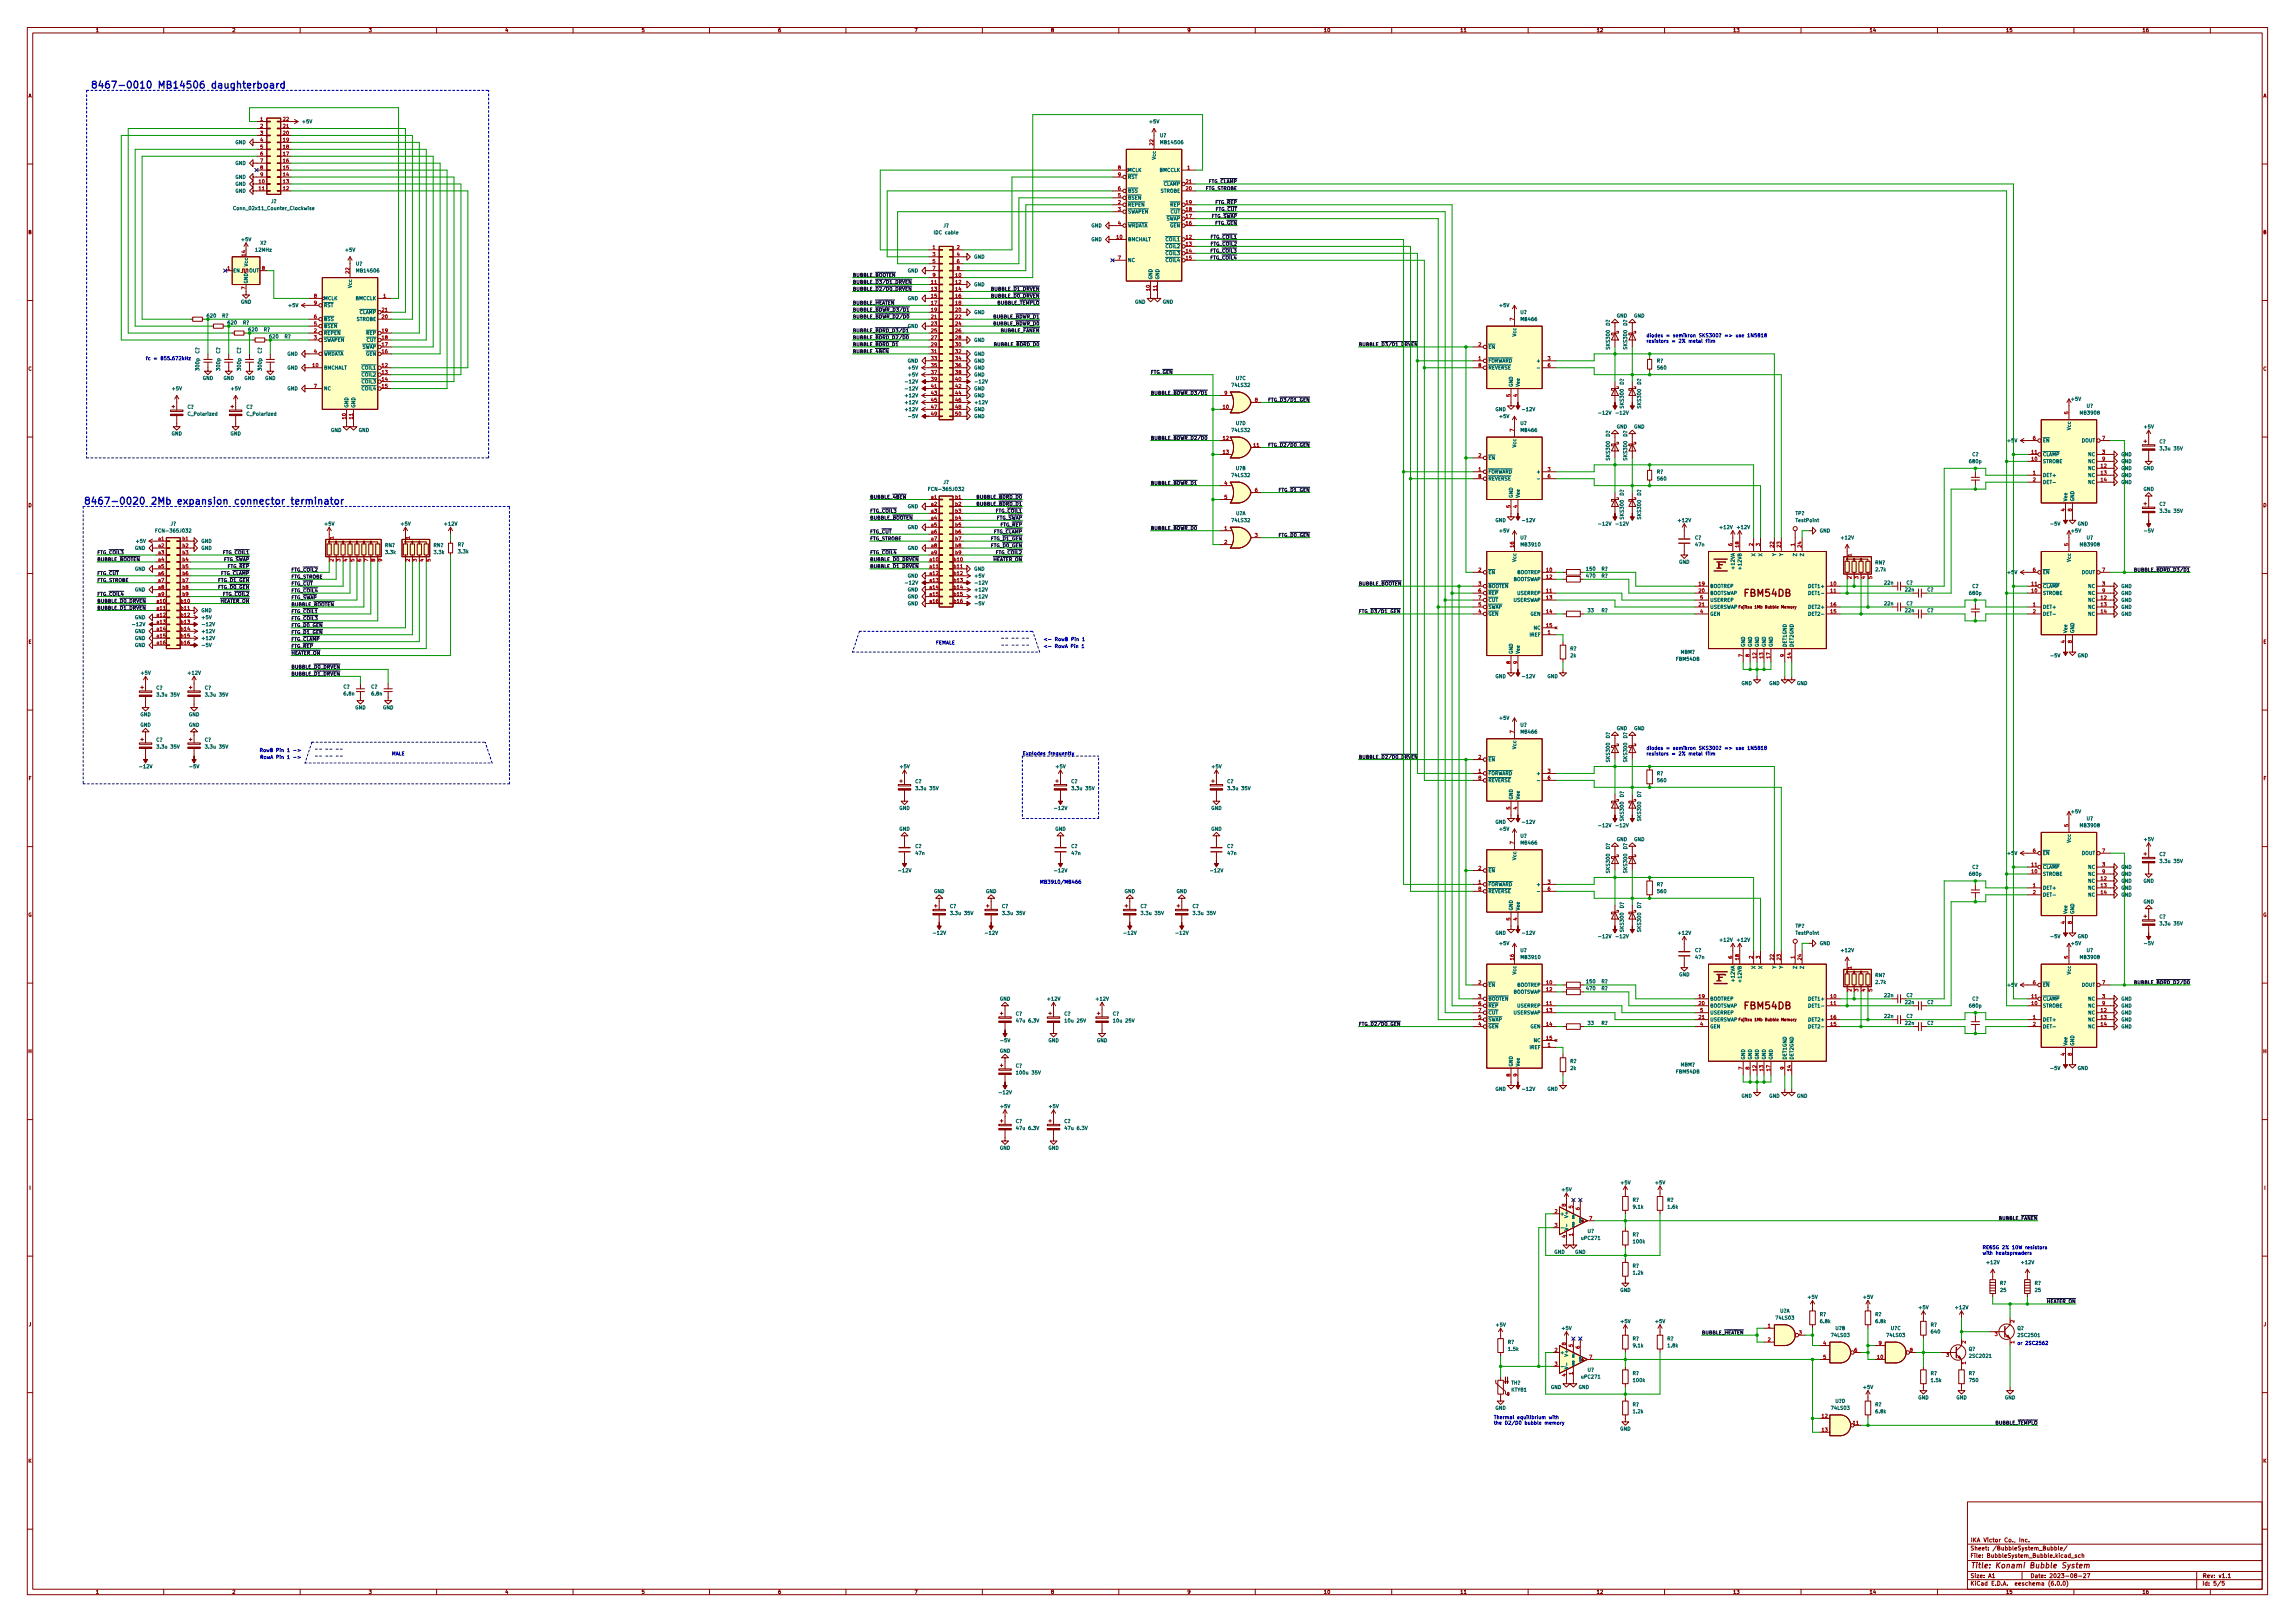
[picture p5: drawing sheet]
<svg xmlns="http://www.w3.org/2000/svg" width="841mm" height="594mm" viewBox="0 0 841 594" stroke-linecap="round" stroke-linejoin="round" font-family="sans-serif">
<defs><g id="words">
<g font-size="3.5" fill="#0000c2">
<text x="33" y="32.4">8467-0010 MB14506 daughterboard</text>
<text x="30.5" y="184.8">8467-0020 2Mb expansion connector terminator</text>
</g>
<g font-size="3.5" fill="#840000">
<text x="639.3" y="218.5">FBM54DB</text>
<text x="639.3" y="369.6">FBM54DB</text>
</g>
<text font-size="2.8" fill="#840000" x="722" y="574.4">Title: Konami Bubble System</text>
<g font-size="2.1" fill="#840000">
<text x="722" y="567.8">Sheet: /BubbleSystem_Bubble/</text>
<text x="722" y="564.8">IKA Victor Co., Inc.</text>
<text x="722" y="570.5">File: BubbleSystem_Bubble.kicad_sch</text>
<text x="722" y="580.7">KiCad E.D.A. eeschema (6.0.0)</text>
<text x="722" y="577.9">Size: A1</text>
<text x="744" y="577.9">Date: 2023-08-27</text>
<text x="807" y="577.9">Rev: v1.1</text>
<text x="807" y="580.7">Id: 5/5</text>
</g>
<g font-size="1.8" fill="#840000">
<text x="35" y="11.7">1</text>
<text x="85" y="11.7">2</text>
<text x="135" y="11.7">3</text>
<text x="185" y="11.7">4</text>
<text x="235" y="11.7">5</text>
<text x="285" y="11.7">6</text>
<text x="335" y="11.7">7</text>
<text x="385" y="11.7">8</text>
<text x="435" y="11.7">9</text>
<text x="485" y="11.7">10</text>
<text x="535" y="11.7">11</text>
<text x="585" y="11.7">12</text>
<text x="635" y="11.7">13</text>
<text x="685" y="11.7">14</text>
<text x="735" y="11.7">15</text>
<text x="785" y="11.7">16</text>
<text x="10.3" y="35.7">A</text>
<text x="829.3" y="35.7">A</text>
<text x="10.3" y="85.7">B</text>
<text x="829.3" y="85.7">B</text>
<text x="10.3" y="135.7">C</text>
<text x="829.3" y="135.7">C</text>
<text x="10.3" y="185.7">D</text>
<text x="829.3" y="185.7">D</text>
<text x="10.4" y="235.7">E</text>
<text x="829.4" y="235.7">E</text>
<text x="10.4" y="285.7">F</text>
<text x="829.4" y="285.7">F</text>
<text x="10.3" y="335.7">G</text>
<text x="829.3" y="335.7">G</text>
<text x="10.3" y="385.7">H</text>
<text x="829.3" y="385.7">H</text>
<text x="10.7" y="435.7">I</text>
<text x="829.7" y="435.7">I</text>
<text x="10.5" y="485.7">J</text>
<text x="829.5" y="485.7">J</text>
<text x="10.3" y="535.7">K</text>
<text x="829.3" y="535.7">K</text>
<text x="35" y="583.7">1</text>
<text x="85" y="583.7">2</text>
<text x="135" y="583.7">3</text>
<text x="185" y="583.7">4</text>
<text x="235" y="583.7">5</text>
<text x="285" y="583.7">6</text>
<text x="335" y="583.7">7</text>
<text x="385" y="583.7">8</text>
<text x="435" y="583.7">9</text>
<text x="485" y="583.7">10</text>
<text x="535" y="583.7">11</text>
<text x="585" y="583.7">12</text>
<text x="635" y="583.7">13</text>
<text x="685" y="583.7">14</text>
<text x="735" y="583.7">15</text>
<text x="785" y="583.7">16</text>
</g>
<g font-size="1.8" fill="#a90000">
<text x="95.4" y="44.3">1</text>
<text x="95.4" y="46.8">2</text>
<text x="103.8" y="46.8">21</text>
<text x="103.8" y="44.3">22</text>
<text x="95.4" y="49.3">3</text>
<text x="95.4" y="51.9">4</text>
<text x="103.8" y="51.9">19</text>
<text x="103.8" y="49.3">20</text>
<text x="422.7" y="53.1" transform="rotate(-90 422.7 53.1)">22</text>
<text x="95.4" y="54.4">5</text>
<text x="95.4" y="57">6</text>
<text x="95.4" y="59.5">7</text>
<text x="103.8" y="59.5">16</text>
<text x="103.8" y="57">17</text>
<text x="103.8" y="54.4">18</text>
<text x="95.4" y="62">8</text>
<text x="95.4" y="64.6">9</text>
<text x="103.8" y="64.6">14</text>
<text x="103.8" y="62">15</text>
<text x="409.7" y="62">8</text>
<text x="409.7" y="64.6">9</text>
<text x="435.1" y="62">1</text>
<text x="94.9" y="67.1">10</text>
<text x="94.9" y="69.7">11</text>
<text x="103.8" y="69.7">12</text>
<text x="103.8" y="67.1">13</text>
<text x="409.7" y="69.7">6</text>
<text x="434.6" y="69.7">20</text>
<text x="434.6" y="67.1">21</text>
<text x="409.7" y="74.7">2</text>
<text x="409.7" y="77.3">3</text>
<text x="409.7" y="72.2">5</text>
<text x="434.6" y="77.3">18</text>
<text x="434.6" y="74.7">19</text>
<text x="409.7" y="82.4">4</text>
<text x="434.6" y="82.4">16</text>
<text x="434.6" y="79.8">17</text>
<text x="409.2" y="87.4">10</text>
<text x="434.6" y="87.4">12</text>
<text x="434.6" y="90">13</text>
<text x="89.9" y="93.8" transform="rotate(-90 89.9 93.8)">14</text>
<text x="341.8" y="91.3">1</text>
<text x="341.8" y="93.8">3</text>
<text x="350.7" y="91.3">2</text>
<text x="350.7" y="93.8">4</text>
<text x="409.7" y="95.1">7</text>
<text x="434.6" y="92.5">14</text>
<text x="434.6" y="95.1">15</text>
<text x="83.3" y="98.9">1</text>
<text x="96" y="98.9">8</text>
<text x="128" y="100.1" transform="rotate(-90 128 100.1)">22</text>
<text x="341.8" y="96.3">5</text>
<text x="341.8" y="98.9">7</text>
<text x="341.8" y="101.4">9</text>
<text x="350.2" y="101.4">10</text>
<text x="350.7" y="96.3">6</text>
<text x="350.7" y="98.9">8</text>
<text x="89.9" y="106" transform="rotate(-90 89.9 106)">7</text>
<text x="341.3" y="104">11</text>
<text x="341.3" y="106.5">13</text>
<text x="350.2" y="104">12</text>
<text x="350.2" y="106.5">14</text>
<text x="421.4" y="106.5" transform="rotate(-90 421.4 106.5)">10</text>
<text x="423.9" y="106.5" transform="rotate(-90 423.9 106.5)">11</text>
<text x="115.1" y="109">8</text>
<text x="115.1" y="111.6">9</text>
<text x="140.5" y="109">1</text>
<text x="341.3" y="109">15</text>
<text x="341.3" y="111.6">17</text>
<text x="350.2" y="109">16</text>
<text x="350.2" y="111.6">18</text>
<text x="115.1" y="119.2">5</text>
<text x="115.1" y="116.7">6</text>
<text x="140" y="116.7">20</text>
<text x="140" y="114.1">21</text>
<text x="341.3" y="114.1">19</text>
<text x="341.3" y="116.7">21</text>
<text x="341.3" y="119.2">23</text>
<text x="350.2" y="114.1">20</text>
<text x="350.2" y="116.7">22</text>
<text x="350.2" y="119.2">24</text>
<text x="554.7" y="117.4" transform="rotate(-90 554.7 117.4)">7</text>
<text x="115.1" y="121.7">2</text>
<text x="115.1" y="124.3">3</text>
<text x="140" y="124.3">18</text>
<text x="140" y="121.7">19</text>
<text x="341.3" y="121.7">25</text>
<text x="341.3" y="124.3">27</text>
<text x="350.2" y="121.7">26</text>
<text x="350.2" y="124.3">28</text>
<text x="115.1" y="129.4">4</text>
<text x="140" y="129.4">16</text>
<text x="140" y="126.8">17</text>
<text x="341.3" y="126.8">29</text>
<text x="341.3" y="129.4">31</text>
<text x="341.3" y="131.9">33</text>
<text x="350.2" y="126.8">30</text>
<text x="350.2" y="129.4">32</text>
<text x="350.2" y="131.9">34</text>
<text x="541.8" y="131.9">1</text>
<text x="541.8" y="126.8">2</text>
<text x="567.2" y="131.9">3</text>
<text x="114.6" y="134.4">10</text>
<text x="140" y="134.4">12</text>
<text x="140" y="137">13</text>
<text x="341.3" y="134.4">35</text>
<text x="341.3" y="137">37</text>
<text x="350.2" y="134.4">36</text>
<text x="350.2" y="137">38</text>
<text x="541.8" y="134.4">8</text>
<text x="567.2" y="134.4">6</text>
<text x="115.1" y="142.1">7</text>
<text x="140" y="139.5">14</text>
<text x="140" y="142.1">15</text>
<text x="341.3" y="139.5">39</text>
<text x="341.3" y="142.1">41</text>
<text x="350.2" y="139.5">40</text>
<text x="350.2" y="142.1">42</text>
<text x="341.3" y="144.6">43</text>
<text x="341.3" y="147.1">45</text>
<text x="341.3" y="149.7">47</text>
<text x="350.2" y="144.6">44</text>
<text x="350.2" y="147.1">46</text>
<text x="350.2" y="149.7">48</text>
<text x="448.2" y="149.7">10</text>
<text x="448.7" y="144.6">9</text>
<text x="459.9" y="147.1">8</text>
<text x="553.5" y="145.3" transform="rotate(-90 553.5 145.3)">5</text>
<text x="556" y="145.3" transform="rotate(-90 556 145.3)">4</text>
<text x="126.7" y="153.5" transform="rotate(-90 126.7 153.5)">10</text>
<text x="129.3" y="153.5" transform="rotate(-90 129.3 153.5)">11</text>
<text x="341.3" y="152.2">49</text>
<text x="350.2" y="152.2">50</text>
<text x="757.9" y="151.7" transform="rotate(-90 757.9 151.7)">5</text>
<text x="448.2" y="161.1">12</text>
<text x="554.7" y="158" transform="rotate(-90 554.7 158)">7</text>
<text x="745" y="161.1">6</text>
<text x="770.4" y="161.1">7</text>
<text x="448.2" y="166.2">13</text>
<text x="459.4" y="163.6">11</text>
<text x="541.8" y="167.5">2</text>
<text x="744.5" y="166.2">11</text>
<text x="770.4" y="166.2">3</text>
<text x="541.8" y="172.5">1</text>
<text x="567.2" y="172.5">3</text>
<text x="744.5" y="168.7">10</text>
<text x="745" y="173.8">1</text>
<text x="769.9" y="171.3">12</text>
<text x="769.9" y="173.8">13</text>
<text x="770.4" y="168.7">9</text>
<text x="448.7" y="177.6">4</text>
<text x="541.8" y="175.1">8</text>
<text x="567.2" y="175.1">6</text>
<text x="745" y="176.3">2</text>
<text x="769.9" y="176.3">14</text>
<text x="341.3" y="182.7">a1</text>
<text x="341.3" y="185.2">a2</text>
<text x="350.1" y="182.7">b1</text>
<text x="350.1" y="185.2">b2</text>
<text x="448.7" y="182.7">5</text>
<text x="459.9" y="180.2">6</text>
<text x="553.5" y="186" transform="rotate(-90 553.5 186)">5</text>
<text x="556" y="186" transform="rotate(-90 556 186)">4</text>
<text x="341.3" y="187.8">a3</text>
<text x="341.3" y="190.3">a4</text>
<text x="350.1" y="187.8">b3</text>
<text x="350.1" y="190.3">b4</text>
<text x="756.7" y="187.3" transform="rotate(-90 756.7 187.3)">4</text>
<text x="759.2" y="187.3" transform="rotate(-90 759.2 187.3)">8</text>
<text x="58.1" y="197.9">a1</text>
<text x="66.9" y="197.9">b1</text>
<text x="122.2" y="197.4" transform="rotate(-90 122.2 197.4)">1</text>
<text x="150.1" y="197.4" transform="rotate(-90 150.1 197.4)">1</text>
<text x="341.3" y="192.9">a5</text>
<text x="341.3" y="195.4">a6</text>
<text x="341.3" y="197.9">a7</text>
<text x="350.1" y="192.9">b5</text>
<text x="350.1" y="195.4">b6</text>
<text x="350.1" y="197.9">b7</text>
<text x="448.7" y="194.1">1</text>
<text x="459.9" y="196.7">3</text>
<text x="58.1" y="200.5">a2</text>
<text x="58.1" y="203">a3</text>
<text x="66.9" y="200.5">b2</text>
<text x="66.9" y="203">b3</text>
<text x="341.3" y="200.5">a8</text>
<text x="341.3" y="203">a9</text>
<text x="350.1" y="200.5">b8</text>
<text x="350.1" y="203">b9</text>
<text x="448.7" y="199.2">2</text>
<text x="554.7" y="200.4" transform="rotate(-90 554.7 200.4)">16</text>
<text x="634.7" y="200" transform="rotate(-90 634.7 200)">6</text>
<text x="637.3" y="200.4" transform="rotate(-90 637.3 200.4)">18</text>
<text x="642.4" y="200" transform="rotate(-90 642.4 200)">2</text>
<text x="644.9" y="200" transform="rotate(-90 644.9 200)">3</text>
<text x="650" y="200.4" transform="rotate(-90 650 200.4)">22</text>
<text x="652.5" y="200.4" transform="rotate(-90 652.5 200.4)">23</text>
<text x="657.6" y="200" transform="rotate(-90 657.6 200)">1</text>
<text x="660.1" y="200.4" transform="rotate(-90 660.1 200.4)">24</text>
<text x="678.4" y="203.8" transform="rotate(-90 678.4 203.8)">1</text>
<text x="757.9" y="200" transform="rotate(-90 757.9 200)">5</text>
<text x="58.1" y="205.6">a4</text>
<text x="58.1" y="208.1">a5</text>
<text x="66.9" y="205.6">b4</text>
<text x="66.9" y="208.1">b5</text>
<text x="122.2" y="205.7" transform="rotate(-90 122.2 205.7)">2</text>
<text x="124.7" y="205.7" transform="rotate(-90 124.7 205.7)">3</text>
<text x="127.3" y="205.7" transform="rotate(-90 127.3 205.7)">4</text>
<text x="129.8" y="205.7" transform="rotate(-90 129.8 205.7)">5</text>
<text x="132.3" y="205.7" transform="rotate(-90 132.3 205.7)">6</text>
<text x="134.9" y="205.7" transform="rotate(-90 134.9 205.7)">7</text>
<text x="137.4" y="205.7" transform="rotate(-90 137.4 205.7)">8</text>
<text x="140" y="205.7" transform="rotate(-90 140 205.7)">9</text>
<text x="150.1" y="205.7" transform="rotate(-90 150.1 205.7)">2</text>
<text x="152.7" y="205.7" transform="rotate(-90 152.7 205.7)">3</text>
<text x="155.2" y="205.7" transform="rotate(-90 155.2 205.7)">4</text>
<text x="157.7" y="205.7" transform="rotate(-90 157.7 205.7)">5</text>
<text x="340.8" y="205.6">a10</text>
<text x="340.8" y="208.1">a11</text>
<text x="349.6" y="205.6">b10</text>
<text x="349.6" y="208.1">b11</text>
<text x="541.8" y="209.4">2</text>
<text x="566.7" y="209.4">10</text>
<text x="745" y="209.4">6</text>
<text x="770.4" y="209.4">7</text>
<text x="58.1" y="210.6">a6</text>
<text x="58.1" y="213.2">a7</text>
<text x="58.1" y="215.7">a8</text>
<text x="66.9" y="210.6">b6</text>
<text x="66.9" y="213.2">b7</text>
<text x="66.9" y="215.7">b8</text>
<text x="340.8" y="210.6">a12</text>
<text x="340.8" y="213.2">a13</text>
<text x="340.8" y="215.7">a14</text>
<text x="349.6" y="210.6">b12</text>
<text x="349.6" y="213.2">b13</text>
<text x="349.6" y="215.7">b14</text>
<text x="541.8" y="214.4">3</text>
<text x="566.7" y="211.9">12</text>
<text x="622.6" y="214.4">19</text>
<text x="670.8" y="214.4">10</text>
<text x="678.4" y="212" transform="rotate(-90 678.4 212)">2</text>
<text x="681" y="212" transform="rotate(-90 681 212)">3</text>
<text x="683.5" y="212" transform="rotate(-90 683.5 212)">4</text>
<text x="686.1" y="212" transform="rotate(-90 686.1 212)">5</text>
<text x="744.5" y="214.4">11</text>
<text x="770.4" y="214.4">3</text>
<text x="57.6" y="220.8">a10</text>
<text x="58.1" y="218.3">a9</text>
<text x="66.4" y="220.8">b10</text>
<text x="66.9" y="218.3">b9</text>
<text x="340.8" y="218.3">a15</text>
<text x="340.8" y="220.8">a16</text>
<text x="349.6" y="218.3">b15</text>
<text x="349.6" y="220.8">b16</text>
<text x="541.8" y="217">6</text>
<text x="541.8" y="219.5">7</text>
<text x="566.7" y="217">11</text>
<text x="566.7" y="219.5">13</text>
<text x="622.6" y="217">20</text>
<text x="623.1" y="219.5">5</text>
<text x="670.8" y="217">11</text>
<text x="744.5" y="217">10</text>
<text x="769.9" y="219.5">12</text>
<text x="770.4" y="217">9</text>
<text x="57.6" y="223.3">a11</text>
<text x="57.6" y="225.9">a12</text>
<text x="66.4" y="223.3">b11</text>
<text x="66.4" y="225.9">b12</text>
<text x="541.8" y="224.6">4</text>
<text x="541.8" y="222.1">5</text>
<text x="566.7" y="224.6">14</text>
<text x="622.6" y="222.1">21</text>
<text x="623.1" y="224.6">4</text>
<text x="670.8" y="224.6">15</text>
<text x="670.8" y="222.1">16</text>
<text x="745" y="222.1">1</text>
<text x="745" y="224.6">2</text>
<text x="769.9" y="222.1">13</text>
<text x="769.9" y="224.6">14</text>
<text x="57.6" y="228.4">a13</text>
<text x="57.6" y="231">a14</text>
<text x="57.6" y="233.5">a15</text>
<text x="66.4" y="228.4">b13</text>
<text x="66.4" y="231">b14</text>
<text x="66.4" y="233.5">b15</text>
<text x="566.7" y="229.7">15</text>
<text x="567.2" y="232.2">1</text>
<text x="57.6" y="236">a16</text>
<text x="66.4" y="236">b16</text>
<text x="756.7" y="235.5" transform="rotate(-90 756.7 235.5)">4</text>
<text x="759.2" y="235.5" transform="rotate(-90 759.2 235.5)">8</text>
<text x="553.5" y="243.1" transform="rotate(-90 553.5 243.1)">8</text>
<text x="556" y="243.1" transform="rotate(-90 556 243.1)">9</text>
<text x="638.6" y="240.6" transform="rotate(-90 638.6 240.6)">7</text>
<text x="641.1" y="240.6" transform="rotate(-90 641.1 240.6)">8</text>
<text x="643.6" y="241.1" transform="rotate(-90 643.6 241.1)">12</text>
<text x="646.2" y="241.1" transform="rotate(-90 646.2 241.1)">13</text>
<text x="648.7" y="241.1" transform="rotate(-90 648.7 241.1)">17</text>
<text x="653.8" y="240.6" transform="rotate(-90 653.8 240.6)">9</text>
<text x="656.3" y="241.1" transform="rotate(-90 656.3 241.1)">14</text>
<text x="554.7" y="268.5" transform="rotate(-90 554.7 268.5)">7</text>
<text x="541.8" y="277.9">2</text>
<text x="541.8" y="283">1</text>
<text x="541.8" y="285.6">8</text>
<text x="567.2" y="283">3</text>
<text x="567.2" y="285.6">6</text>
<text x="553.5" y="296.5" transform="rotate(-90 553.5 296.5)">5</text>
<text x="556" y="296.5" transform="rotate(-90 556 296.5)">4</text>
<text x="757.9" y="302.8" transform="rotate(-90 757.9 302.8)">5</text>
<text x="554.7" y="309.2" transform="rotate(-90 554.7 309.2)">7</text>
<text x="744.5" y="317.3">11</text>
<text x="745" y="312.2">6</text>
<text x="770.4" y="317.3">3</text>
<text x="770.4" y="312.2">7</text>
<text x="541.8" y="323.7">1</text>
<text x="541.8" y="318.6">2</text>
<text x="567.2" y="323.7">3</text>
<text x="744.5" y="319.9">10</text>
<text x="769.9" y="322.4">12</text>
<text x="770.4" y="319.9">9</text>
<text x="541.8" y="326.2">8</text>
<text x="567.2" y="326.2">6</text>
<text x="745" y="324.9">1</text>
<text x="745" y="327.5">2</text>
<text x="769.9" y="324.9">13</text>
<text x="769.9" y="327.5">14</text>
<text x="553.5" y="337.1" transform="rotate(-90 553.5 337.1)">5</text>
<text x="556" y="337.1" transform="rotate(-90 556 337.1)">4</text>
<text x="756.7" y="338.4" transform="rotate(-90 756.7 338.4)">4</text>
<text x="759.2" y="338.4" transform="rotate(-90 759.2 338.4)">8</text>
<text x="554.7" y="351.6" transform="rotate(-90 554.7 351.6)">16</text>
<text x="634.7" y="351.1" transform="rotate(-90 634.7 351.1)">6</text>
<text x="637.3" y="351.6" transform="rotate(-90 637.3 351.6)">18</text>
<text x="642.4" y="351.1" transform="rotate(-90 642.4 351.1)">2</text>
<text x="644.9" y="351.1" transform="rotate(-90 644.9 351.1)">3</text>
<text x="650" y="351.6" transform="rotate(-90 650 351.6)">22</text>
<text x="652.5" y="351.6" transform="rotate(-90 652.5 351.6)">23</text>
<text x="657.6" y="351.1" transform="rotate(-90 657.6 351.1)">1</text>
<text x="660.1" y="351.6" transform="rotate(-90 660.1 351.6)">24</text>
<text x="757.9" y="351.1" transform="rotate(-90 757.9 351.1)">5</text>
<text x="678.4" y="354.9" transform="rotate(-90 678.4 354.9)">1</text>
<text x="541.8" y="360.5">2</text>
<text x="541.8" y="365.6">3</text>
<text x="566.7" y="360.5">10</text>
<text x="566.7" y="363">12</text>
<text x="622.6" y="365.6">19</text>
<text x="670.8" y="365.6">10</text>
<text x="678.4" y="363.2" transform="rotate(-90 678.4 363.2)">2</text>
<text x="681" y="363.2" transform="rotate(-90 681 363.2)">3</text>
<text x="683.5" y="363.2" transform="rotate(-90 683.5 363.2)">4</text>
<text x="686.1" y="363.2" transform="rotate(-90 686.1 363.2)">5</text>
<text x="744.5" y="365.6">11</text>
<text x="745" y="360.5">6</text>
<text x="770.4" y="365.6">3</text>
<text x="770.4" y="360.5">7</text>
<text x="541.8" y="368.1">6</text>
<text x="541.8" y="370.7">7</text>
<text x="566.7" y="368.1">11</text>
<text x="566.7" y="370.7">13</text>
<text x="622.6" y="368.1">20</text>
<text x="623.1" y="370.7">5</text>
<text x="670.8" y="368.1">11</text>
<text x="744.5" y="368.1">10</text>
<text x="769.9" y="370.7">12</text>
<text x="770.4" y="368.1">9</text>
<text x="541.8" y="375.7">4</text>
<text x="541.8" y="373.2">5</text>
<text x="566.7" y="375.7">14</text>
<text x="622.6" y="373.2">21</text>
<text x="623.1" y="375.7">4</text>
<text x="670.8" y="375.7">15</text>
<text x="670.8" y="373.2">16</text>
<text x="745" y="373.2">1</text>
<text x="745" y="375.7">2</text>
<text x="769.9" y="373.2">13</text>
<text x="769.9" y="375.7">14</text>
<text x="566.7" y="380.8">15</text>
<text x="567.2" y="383.4">1</text>
<text x="756.7" y="386.6" transform="rotate(-90 756.7 386.6)">4</text>
<text x="759.2" y="386.6" transform="rotate(-90 759.2 386.6)">8</text>
<text x="553.5" y="394.3" transform="rotate(-90 553.5 394.3)">8</text>
<text x="556" y="394.3" transform="rotate(-90 556 394.3)">9</text>
<text x="638.6" y="391.7" transform="rotate(-90 638.6 391.7)">7</text>
<text x="641.1" y="391.7" transform="rotate(-90 641.1 391.7)">8</text>
<text x="643.6" y="392.2" transform="rotate(-90 643.6 392.2)">12</text>
<text x="646.2" y="392.2" transform="rotate(-90 646.2 392.2)">13</text>
<text x="648.7" y="392.2" transform="rotate(-90 648.7 392.2)">17</text>
<text x="653.8" y="391.7" transform="rotate(-90 653.8 391.7)">9</text>
<text x="656.3" y="392.2" transform="rotate(-90 656.3 392.2)">14</text>
<text x="573.8" y="441.9" transform="rotate(-90 573.8 441.9)">8</text>
<text x="576.3" y="442.5" transform="rotate(-90 576.3 442.5)">5</text>
<text x="578.9" y="443.2" transform="rotate(-90 578.9 443.2)">6</text>
<text x="569.7" y="444.3">2</text>
<text x="569.7" y="449.4">3</text>
<text x="582.4" y="446.9">7</text>
<text x="573.8" y="453.3" transform="rotate(-90 573.8 453.3)">4</text>
<text x="576.3" y="452.7" transform="rotate(-90 576.3 452.7)">1</text>
<text x="738.1" y="484.4" transform="rotate(-90 738.1 484.4)">2</text>
<text x="647.8" y="486.2">1</text>
<text x="647.8" y="491.3">2</text>
<text x="659.3" y="488.8">3</text>
<text x="731" y="489.3">3</text>
<text x="569.7" y="495.1">2</text>
<text x="573.8" y="492.7" transform="rotate(-90 573.8 492.7)">8</text>
<text x="576.3" y="493.3" transform="rotate(-90 576.3 493.3)">5</text>
<text x="578.9" y="494" transform="rotate(-90 578.9 494)">6</text>
<text x="582.4" y="497.7">7</text>
<text x="668.2" y="492.6">4</text>
<text x="668.2" y="497.7">5</text>
<text x="679.6" y="495.1">6</text>
<text x="688" y="497.7">10</text>
<text x="688.5" y="492.6">9</text>
<text x="699.9" y="495.1">8</text>
<text x="713.2" y="496.9">3</text>
<text x="720.3" y="492.1" transform="rotate(-90 720.3 492.1)">2</text>
<text x="738.1" y="492.1" transform="rotate(-90 738.1 492.1)">1</text>
<text x="569.7" y="500.2">3</text>
<text x="576.3" y="503.5" transform="rotate(-90 576.3 503.5)">1</text>
<text x="720.3" y="499.7" transform="rotate(-90 720.3 499.7)">1</text>
<text x="573.8" y="504.1" transform="rotate(-90 573.8 504.1)">4</text>
<text x="667.7" y="519.2">12</text>
<text x="679.1" y="521.8">11</text>
<text x="667.7" y="524.3">13</text>
</g>
<g font-size="1.8" fill="#006464">
<text x="110.9" y="45.2">+5V</text>
<text x="421.3" y="45.2">+5V</text>
<text x="86.2" y="52.8">GND</text>
<text x="425" y="50.2">U?</text>
<text x="425.6" y="52.8">MB14506</text>
<text x="423.5" y="58.3" transform="rotate(-90 423.5 58.3)">Vcc</text>
<text x="86.2" y="65.5">GND</text>
<text x="86.2" y="60.4">GND</text>
<text x="413.3" y="62.9">MCLK</text>
<text x="413.3" y="65.5">~{RST}</text>
<text x="424.9" y="62.9">BMCCLK</text>
<text x="86.2" y="70.6">GND</text>
<text x="86.2" y="68">GND</text>
<text x="413.3" y="70.6">~{BSS}</text>
<text x="424.9" y="68">~{CLAMP}</text>
<text x="425.2" y="70.6">STROBE</text>
<text x="86.4" y="76.9">Conn_02x11_Counter_Clockwise</text>
<text x="99.3" y="74.4">J?</text>
<text x="413.3" y="75.6">~{REPEN}</text>
<text x="413.3" y="73.1">~{BSEN}</text>
<text x="427.5" y="75.6">~{REP}</text>
<text x="345.7" y="83.3">J?</text>
<text x="399.9" y="83.3">GND</text>
<text x="413.3" y="78.2">~{SWAPEN}</text>
<text x="413.3" y="83.3">~{WRDATA}</text>
<text x="425.9" y="80.7">~{SWAP}</text>
<text x="427.4" y="83.3">~{GEN}</text>
<text x="427.6" y="78.2">~{CUT}</text>
<text x="88.6" y="88.3">+5V</text>
<text x="95.4" y="89.6">X?</text>
<text x="342.7" y="85.8">IDC cable</text>
<text x="399.9" y="88.3">GND</text>
<text x="413.3" y="88.3">BMCHALT</text>
<text x="426" y="88.3">~{COIL1}</text>
<text x="93.7" y="92.1">12MHz</text>
<text x="126.7" y="92.1">+5V</text>
<text x="356.9" y="94.7">GND</text>
<text x="413.3" y="96">NC</text>
<text x="426" y="90.9">~{COIL2}</text>
<text x="426" y="93.4">~{COIL3}</text>
<text x="426" y="96">~{COIL4}</text>
<text x="85.3" y="99.8">EN</text>
<text x="90.8" y="97.5" transform="rotate(-90 90.8 97.5)">Vcc</text>
<text x="91.3" y="99.8">OUT</text>
<text x="130.4" y="97.2">U?</text>
<text x="130.9" y="99.8">MB14506</text>
<text x="332.6" y="99.8">GND</text>
<text x="90.8" y="104" transform="rotate(-90 90.8 104)">GND</text>
<text x="128.9" y="105.3" transform="rotate(-90 128.9 105.3)">Vcc</text>
<text x="356.9" y="104.8">GND</text>
<text x="422.3" y="102.4" transform="rotate(-90 422.3 102.4)">GND</text>
<text x="424.8" y="102.4" transform="rotate(-90 424.8 102.4)">GND</text>
<text x="88.2" y="111.2">GND</text>
<text x="105.8" y="112.5">+5V</text>
<text x="118.6" y="109.9">MCLK</text>
<text x="118.6" y="112.5">~{RST}</text>
<text x="130.3" y="109.9">BMCCLK</text>
<text x="332.6" y="109.9">GND</text>
<text x="415.9" y="111.2">GND</text>
<text x="426" y="111.2">GND</text>
<text x="549.6" y="112.5">+5V</text>
<text x="76" y="116.3">620</text>
<text x="81.4" y="116.3">R?</text>
<text x="83.6" y="118.8">620</text>
<text x="89" y="118.8">R?</text>
<text x="118.6" y="117.5">~{BSS}</text>
<text x="130.3" y="115">~{CLAMP}</text>
<text x="130.6" y="117.5">STROBE</text>
<text x="356.9" y="115">GND</text>
<text x="557.1" y="115">U?</text>
<text x="557.4" y="117.5">MB466</text>
<text x="589.9" y="119.4" transform="rotate(-90 589.9 119.4)">D?</text>
<text x="592.4" y="116.3">GND</text>
<text x="596.3" y="119.4" transform="rotate(-90 596.3 119.4)">D?</text>
<text x="598.7" y="116.3">GND</text>
<text x="91.2" y="121.4">620</text>
<text x="96.6" y="121.4">R?</text>
<text x="98.9" y="123.9">620</text>
<text x="104.2" y="123.9">R?</text>
<text x="118.6" y="122.6">~{REPEN}</text>
<text x="118.6" y="125.2">~{SWAPEN}</text>
<text x="118.6" y="120.1">~{BSEN}</text>
<text x="132.9" y="122.6">~{REP}</text>
<text x="132.9" y="125.2">~{CUT}</text>
<text x="332.6" y="120.1">GND</text>
<text x="356.9" y="125.2">GND</text>
<text x="555.6" y="123.1" transform="rotate(-90 555.6 123.1)">Vcc</text>
<text x="73" y="129.5" transform="rotate(-90 73 129.5)">C?</text>
<text x="80.6" y="129.5" transform="rotate(-90 80.6 129.5)">C?</text>
<text x="88.3" y="129.5" transform="rotate(-90 88.3 129.5)">C?</text>
<text x="95.9" y="129.5" transform="rotate(-90 95.9 129.5)">C?</text>
<text x="105.2" y="130.2">GND</text>
<text x="118.6" y="130.2">~{WRDATA}</text>
<text x="131.2" y="127.7">~{SWAP}</text>
<text x="132.7" y="130.2">~{GEN}</text>
<text x="356.9" y="130.2">GND</text>
<text x="545.3" y="127.7">~{EN}</text>
<text x="589.9" y="127.8" transform="rotate(-90 589.9 127.8)">SKS300</text>
<text x="596.3" y="127.8" transform="rotate(-90 596.3 127.8)">SKS300</text>
<text x="73" y="135.5" transform="rotate(-90 73 135.5)">300p</text>
<text x="80.6" y="135.5" transform="rotate(-90 80.6 135.5)">300p</text>
<text x="88.3" y="135.5" transform="rotate(-90 88.3 135.5)">300p</text>
<text x="95.9" y="135.5" transform="rotate(-90 95.9 135.5)">300p</text>
<text x="105.2" y="135.3">GND</text>
<text x="118.6" y="135.3">BMCHALT</text>
<text x="131.3" y="135.3">~{COIL1}</text>
<text x="131.3" y="137.9">~{COIL2}</text>
<text x="332.6" y="132.8">GND</text>
<text x="332.9" y="137.9">+5V</text>
<text x="332.9" y="135.3">+5V</text>
<text x="356.9" y="137.9">GND</text>
<text x="356.9" y="135.3">GND</text>
<text x="356.9" y="132.8">GND</text>
<text x="545.3" y="132.8">~{FORWARD}</text>
<text x="545.3" y="135.3">~{REVERSE}</text>
<text x="563.6" y="132.8">+</text>
<text x="607.1" y="132.8">R?</text>
<text x="607.5" y="135.3">560</text>
<text x="63.2" y="142.9">+5V</text>
<text x="74.2" y="139.1">GND</text>
<text x="81.9" y="139.1">GND</text>
<text x="84.8" y="142.9">+5V</text>
<text x="89.5" y="139.1">GND</text>
<text x="97.1" y="139.1">GND</text>
<text x="105.2" y="142.9">GND</text>
<text x="118.6" y="142.9">NC</text>
<text x="131.3" y="140.4">~{COIL3}</text>
<text x="131.3" y="142.9">~{COIL4}</text>
<text x="332.1" y="140.4">-12V</text>
<text x="332.1" y="142.9">-12V</text>
<text x="356.9" y="142.9">GND</text>
<text x="357.6" y="140.4">-12V</text>
<text x="451.6" y="141.7">74LS32</text>
<text x="452.8" y="139.1">U?C</text>
<text x="554.4" y="141.8" transform="rotate(-90 554.4 141.8)">GND</text>
<text x="556.9" y="141.8" transform="rotate(-90 556.9 141.8)">Vee</text>
<text x="595" y="140.9" transform="rotate(-90 595 140.9)">D?</text>
<text x="601.3" y="140.9" transform="rotate(-90 601.3 140.9)">D?</text>
<text x="68.7" y="149.7">C?</text>
<text x="90.2" y="149.7">C?</text>
<text x="127.6" y="149.4" transform="rotate(-90 127.6 149.4)">GND</text>
<text x="130.2" y="149.4" transform="rotate(-90 130.2 149.4)">GND</text>
<text x="331.8" y="145.5">+12V</text>
<text x="331.8" y="148">+12V</text>
<text x="356.9" y="145.5">GND</text>
<text x="357.4" y="148">+12V</text>
<text x="595" y="149.3" transform="rotate(-90 595 149.3)">SKS300</text>
<text x="601.3" y="149.3" transform="rotate(-90 601.3 149.3)">SKS300</text>
<text x="759.1" y="146.8">+5V</text>
<text x="764.6" y="149.3">U?</text>
<text x="69.2" y="152.2">C_Polarized</text>
<text x="90.8" y="152.2">C_Polarized</text>
<text x="331.8" y="150.6">+12V</text>
<text x="333.2" y="153.1">-5V</text>
<text x="356.9" y="153.1">GND</text>
<text x="356.9" y="150.6">GND</text>
<text x="452.8" y="155.6">U?D</text>
<text x="547.9" y="150.6">GND</text>
<text x="549.6" y="153.1">+5V</text>
<text x="557.1" y="155.6">U?</text>
<text x="558.2" y="150.6">-12V</text>
<text x="586.1" y="151.8">-12V</text>
<text x="592.5" y="151.8">-12V</text>
<text x="762.5" y="151.8">MB3908</text>
<text x="62.8" y="159.5">GND</text>
<text x="84.4" y="159.5">GND</text>
<text x="121.2" y="158.2">GND</text>
<text x="131.4" y="158.2">GND</text>
<text x="451.6" y="158.2">74LS32</text>
<text x="557.4" y="158.2">MB466</text>
<text x="589.9" y="160" transform="rotate(-90 589.9 160)">D?</text>
<text x="592.4" y="156.9">GND</text>
<text x="596.3" y="160" transform="rotate(-90 596.3 160)">D?</text>
<text x="598.7" y="156.9">GND</text>
<text x="735.7" y="162">+5V</text>
<text x="748.5" y="162">~{EN}</text>
<text x="758.8" y="157.4" transform="rotate(-90 758.8 157.4)">Vcc</text>
<text x="762.8" y="162">DOUT</text>
<text x="785.8" y="156.9">+5V</text>
<text x="555.6" y="163.7" transform="rotate(-90 555.6 163.7)">Vcc</text>
<text x="722.7" y="167.1">C?</text>
<text x="748.5" y="167.1">~{CLAMP}</text>
<text x="765.3" y="167.1">NC</text>
<text x="777.3" y="167.1">GND</text>
<text x="791.3" y="162.4">C?</text>
<text x="792" y="164.9">3.3u 35V</text>
<text x="452.8" y="172.2">U?B</text>
<text x="545.3" y="173.4">~{FORWARD}</text>
<text x="545.3" y="168.3">~{EN}</text>
<text x="563.6" y="173.4">+</text>
<text x="589.9" y="168.4" transform="rotate(-90 589.9 168.4)">SKS300</text>
<text x="596.3" y="168.4" transform="rotate(-90 596.3 168.4)">SKS300</text>
<text x="607.1" y="173.4">R?</text>
<text x="721.8" y="169.6">680p</text>
<text x="748.5" y="169.6">STROBE</text>
<text x="765.3" y="172.2">NC</text>
<text x="765.3" y="169.6">NC</text>
<text x="777.3" y="169.6">GND</text>
<text x="777.3" y="172.2">GND</text>
<text x="785.4" y="172.2">GND</text>
<text x="341.2" y="179.8">FCN-365J032</text>
<text x="345.7" y="177.2">J?</text>
<text x="451.6" y="174.7">74LS32</text>
<text x="545.3" y="176">~{REVERSE}</text>
<text x="607.5" y="176">560</text>
<text x="748.5" y="174.7">DET+</text>
<text x="748.5" y="177.2">DET-</text>
<text x="765.3" y="174.7">NC</text>
<text x="765.3" y="177.2">NC</text>
<text x="777.3" y="177.2">GND</text>
<text x="777.3" y="174.7">GND</text>
<text x="785.4" y="179.8">GND</text>
<text x="554.4" y="182.4" transform="rotate(-90 554.4 182.4)">GND</text>
<text x="556.9" y="182.4" transform="rotate(-90 556.9 182.4)">Vee</text>
<text x="595" y="181.6" transform="rotate(-90 595 181.6)">D?</text>
<text x="601.3" y="181.6" transform="rotate(-90 601.3 181.6)">D?</text>
<text x="757.6" y="183.7" transform="rotate(-90 757.6 183.7)">Vee</text>
<text x="760.1" y="183.7" transform="rotate(-90 760.1 183.7)">GND</text>
<text x="791.3" y="185.2">C?</text>
<text x="332.6" y="186.1">GND</text>
<text x="451.6" y="191.2">74LS32</text>
<text x="452.8" y="188.7">U?A</text>
<text x="547.9" y="191.2">GND</text>
<text x="558.2" y="191.2">-12V</text>
<text x="595" y="190" transform="rotate(-90 595 190)">SKS300</text>
<text x="601.3" y="190" transform="rotate(-90 601.3 190)">SKS300</text>
<text x="615.1" y="191.2">+12V</text>
<text x="657.9" y="188.7">TP?</text>
<text x="658.3" y="191.2">TestPoint</text>
<text x="792" y="187.8">3.3u 35V</text>
<text x="57.9" y="195">FCN-365J032</text>
<text x="62.5" y="192.5">J?</text>
<text x="119.1" y="192.5">+5V</text>
<text x="147" y="192.5">+5V</text>
<text x="163" y="192.5">+12V</text>
<text x="332.6" y="193.7">GND</text>
<text x="549.6" y="195">+5V</text>
<text x="557.1" y="197.6">U?</text>
<text x="586.1" y="192.5">-12V</text>
<text x="592.5" y="192.5">-12V</text>
<text x="621.1" y="197.6">C?</text>
<text x="630.4" y="193.7">+12V</text>
<text x="636.7" y="193.7">+12V</text>
<text x="666.8" y="195">GND</text>
<text x="674.8" y="197.6">+12V</text>
<text x="751.7" y="192.5">-5V</text>
<text x="759.1" y="195">+5V</text>
<text x="761.3" y="192.5">GND</text>
<text x="764.6" y="197.6">U?</text>
<text x="786" y="195">-5V</text>
<text x="49.4" y="201.4">GND</text>
<text x="49.9" y="198.8">+5V</text>
<text x="73.7" y="198.8">GND</text>
<text x="73.7" y="201.4">GND</text>
<text x="141.1" y="200.4">RN?</text>
<text x="141.4" y="202.9">3.3k</text>
<text x="158.9" y="200.4">RN?</text>
<text x="159.1" y="202.9">3.3k</text>
<text x="167.7" y="200.1">R?</text>
<text x="168" y="202.6">3.3k</text>
<text x="332.6" y="201.4">GND</text>
<text x="557.5" y="200.1">MB3910</text>
<text x="621.4" y="200.1">47n</text>
<text x="643.3" y="203.7" transform="rotate(-90 643.3 203.7)">X</text>
<text x="645.8" y="203.7" transform="rotate(-90 645.8 203.7)">X</text>
<text x="650.9" y="203.7" transform="rotate(-90 650.9 203.7)">Y</text>
<text x="653.4" y="203.7" transform="rotate(-90 653.4 203.7)">Y</text>
<text x="658.5" y="203.6" transform="rotate(-90 658.5 203.6)">Z</text>
<text x="661" y="203.6" transform="rotate(-90 661 203.6)">Z</text>
<text x="762.5" y="200.1">MB3908</text>
<text x="49.4" y="209">GND</text>
<text x="356.9" y="209">GND</text>
<text x="555.6" y="205.7" transform="rotate(-90 555.6 205.7)">Vcc</text>
<text x="581.5" y="209">150</text>
<text x="586.8" y="209">R?</text>
<text x="615.3" y="206.4">GND</text>
<text x="635.6" y="208" transform="rotate(-90 635.6 208)">+12VA</text>
<text x="638.2" y="208" transform="rotate(-90 638.2 208)">+12VB</text>
<text x="687.2" y="206.7">RN?</text>
<text x="687.5" y="209.2">2.7k</text>
<text x="758.8" y="205.7" transform="rotate(-90 758.8 205.7)">Vcc</text>
<text x="332.1" y="214.1">-12V</text>
<text x="332.6" y="211.5">GND</text>
<text x="357.3" y="211.5">+5V</text>
<text x="357.6" y="214.1">-12V</text>
<text x="545.3" y="210.3">~{EN}</text>
<text x="545.3" y="215.3">~{BOOTEN}</text>
<text x="554.2" y="212.8">BOOTSWAP</text>
<text x="555.9" y="210.3">BOOTREP</text>
<text x="581.5" y="211.5">470</text>
<text x="586.8" y="211.5">R?</text>
<text x="626.6" y="215.3">BOOTREP</text>
<text x="663.2" y="215.3">DET1+</text>
<text x="690.6" y="214.1">22n</text>
<text x="698.6" y="214.1">C?</text>
<text x="722.7" y="215.3">C?</text>
<text x="735.7" y="210.3">+5V</text>
<text x="748.5" y="215.3">~{CLAMP}</text>
<text x="748.5" y="210.3">~{EN}</text>
<text x="762.8" y="210.3">DOUT</text>
<text x="765.3" y="215.3">NC</text>
<text x="777.3" y="215.3">GND</text>
<text x="49.4" y="216.6">GND</text>
<text x="332.6" y="221.7">GND</text>
<text x="332.6" y="219.1">GND</text>
<text x="332.6" y="216.6">GND</text>
<text x="357.4" y="219.1">+12V</text>
<text x="357.4" y="216.6">+12V</text>
<text x="357.5" y="221.7">-5V</text>
<text x="545.3" y="217.9">~{REP}</text>
<text x="545.3" y="220.4">~{CUT}</text>
<text x="554.4" y="220.4">USERSWAP</text>
<text x="556.1" y="217.9">USERREP</text>
<text x="626.6" y="217.9">BOOTSWAP</text>
<text x="626.6" y="220.4">USERREP</text>
<text x="663.7" y="217.9">DET1-</text>
<text x="690.6" y="221.7">22n</text>
<text x="698.2" y="216.6">22n</text>
<text x="698.6" y="221.7">C?</text>
<text x="706.2" y="216.6">C?</text>
<text x="721.8" y="217.9">680p</text>
<text x="748.5" y="217.9">STROBE</text>
<text x="765.3" y="220.4">NC</text>
<text x="765.3" y="217.9">NC</text>
<text x="777.3" y="220.4">GND</text>
<text x="777.3" y="217.9">GND</text>
<text x="49.4" y="226.8">GND</text>
<text x="73.7" y="224.2">GND</text>
<text x="74.1" y="226.8">+5V</text>
<text x="545.3" y="225.5">~{GEN}</text>
<text x="545.3" y="223">~{SWAP}</text>
<text x="560.8" y="225.5">GEN</text>
<text x="581.9" y="224.2">33</text>
<text x="586.8" y="224.2">R?</text>
<text x="626.6" y="223">USERSWAP</text>
<text x="626.6" y="225.5">GEN</text>
<text x="663.2" y="223">DET2+</text>
<text x="663.7" y="225.5">DET2-</text>
<text x="698.2" y="224.2">22n</text>
<text x="706.2" y="224.2">C?</text>
<text x="748.5" y="223">DET+</text>
<text x="748.5" y="225.5">DET-</text>
<text x="765.3" y="223">NC</text>
<text x="765.3" y="225.5">NC</text>
<text x="777.3" y="225.5">GND</text>
<text x="777.3" y="223">GND</text>
<text x="48.9" y="229.3">-12V</text>
<text x="49.4" y="231.8">GND</text>
<text x="74.2" y="231.8">+12V</text>
<text x="74.4" y="229.3">-12V</text>
<text x="560.6" y="233.1">IREF</text>
<text x="562.1" y="230.6">NC</text>
<text x="757.6" y="232" transform="rotate(-90 757.6 232)">Vee</text>
<text x="760.1" y="232" transform="rotate(-90 760.1 232)">GND</text>
<text x="49.4" y="236.9">GND</text>
<text x="49.4" y="234.4">GND</text>
<text x="74.2" y="234.4">+12V</text>
<text x="74.3" y="236.9">-5V</text>
<text x="554.4" y="239.6" transform="rotate(-90 554.4 239.6)">GND</text>
<text x="556.9" y="239.6" transform="rotate(-90 556.9 239.6)">Vee</text>
<text x="575.4" y="238.2">R?</text>
<text x="615.8" y="239.5">MBM?</text>
<text x="639.4" y="237.1" transform="rotate(-90 639.4 237.1)">GND</text>
<text x="642" y="237.1" transform="rotate(-90 642 237.1)">GND</text>
<text x="644.5" y="237.1" transform="rotate(-90 644.5 237.1)">GND</text>
<text x="647.1" y="237.1" transform="rotate(-90 647.1 237.1)">GND</text>
<text x="649.6" y="237.1" transform="rotate(-90 649.6 237.1)">GND</text>
<text x="654.7" y="237.1" transform="rotate(-90 654.7 237.1)">DET1GND</text>
<text x="657.2" y="237.1" transform="rotate(-90 657.2 237.1)">DET2GND</text>
<text x="575.5" y="240.7">2k</text>
<text x="614.3" y="242">FBM54DB</text>
<text x="751.7" y="240.7">-5V</text>
<text x="761.3" y="240.7">GND</text>
<text x="51.7" y="247.1">+5V</text>
<text x="69" y="247.1">+12V</text>
<text x="547.9" y="248.4">GND</text>
<text x="558.2" y="248.4">-12V</text>
<text x="567" y="248.4">GND</text>
<text x="638.1" y="250.9">GND</text>
<text x="648.3" y="250.9">GND</text>
<text x="658.4" y="250.9">GND</text>
<text x="57.2" y="252.5">C?</text>
<text x="58" y="255.1">3.3u 35V</text>
<text x="75" y="252.5">C?</text>
<text x="75.7" y="255.1">3.3u 35V</text>
<text x="125.8" y="252.2">C?</text>
<text x="126.1" y="254.7">6.8n</text>
<text x="136" y="252.2">C?</text>
<text x="136.3" y="254.7">6.8n</text>
<text x="51.4" y="262.3">GND</text>
<text x="69.2" y="262.3">GND</text>
<text x="130.1" y="259.8">GND</text>
<text x="140.3" y="259.8">GND</text>
<text x="549.6" y="263.6">+5V</text>
<text x="51.4" y="266.1">GND</text>
<text x="69.2" y="266.1">GND</text>
<text x="557.1" y="266.1">U?</text>
<text x="557.4" y="268.7">MB466</text>
<text x="592.4" y="267.4">GND</text>
<text x="598.7" y="267.4">GND</text>
<text x="57.2" y="271.6">C?</text>
<text x="58" y="274.1">3.3u 35V</text>
<text x="75" y="271.6">C?</text>
<text x="75.7" y="274.1">3.3u 35V</text>
<text x="555.6" y="274.2" transform="rotate(-90 555.6 274.2)">Vcc</text>
<text x="589.9" y="270.5" transform="rotate(-90 589.9 270.5)">D?</text>
<text x="596.3" y="270.5" transform="rotate(-90 596.3 270.5)">D?</text>
<text x="51.5" y="281.4">-12V</text>
<text x="69.7" y="281.4">-5V</text>
<text x="329.9" y="281.4">+5V</text>
<text x="387" y="281.4">+5V</text>
<text x="444.2" y="281.4">+5V</text>
<text x="545.3" y="278.8">~{EN}</text>
<text x="589.9" y="278.9" transform="rotate(-90 589.9 278.9)">SKS300</text>
<text x="596.3" y="278.9" transform="rotate(-90 596.3 278.9)">SKS300</text>
<text x="335.4" y="286.8">C?</text>
<text x="392.5" y="286.8">C?</text>
<text x="449.7" y="286.8">C?</text>
<text x="545.3" y="283.9">~{FORWARD}</text>
<text x="545.3" y="286.5">~{REVERSE}</text>
<text x="563.6" y="283.9">+</text>
<text x="607.1" y="283.9">R?</text>
<text x="607.5" y="286.5">560</text>
<text x="336.1" y="289.4">3.3u 35V</text>
<text x="393.2" y="289.4">3.3u 35V</text>
<text x="450.4" y="289.4">3.3u 35V</text>
<text x="554.4" y="292.9" transform="rotate(-90 554.4 292.9)">GND</text>
<text x="556.9" y="292.9" transform="rotate(-90 556.9 292.9)">Vee</text>
<text x="595" y="292.1" transform="rotate(-90 595 292.1)">D?</text>
<text x="601.3" y="292.1" transform="rotate(-90 601.3 292.1)">D?</text>
<text x="329.5" y="296.6">GND</text>
<text x="386.8" y="296.6">-12V</text>
<text x="443.8" y="296.6">GND</text>
<text x="759.1" y="297.9">+5V</text>
<text x="329.5" y="304.2">GND</text>
<text x="386.7" y="304.2">GND</text>
<text x="443.8" y="304.2">GND</text>
<text x="547.9" y="301.7">GND</text>
<text x="549.6" y="304.2">+5V</text>
<text x="558.2" y="301.7">-12V</text>
<text x="586.1" y="303">-12V</text>
<text x="592.5" y="303">-12V</text>
<text x="595" y="300.5" transform="rotate(-90 595 300.5)">SKS300</text>
<text x="601.3" y="300.5" transform="rotate(-90 601.3 300.5)">SKS300</text>
<text x="762.5" y="303">MB3908</text>
<text x="764.6" y="300.4">U?</text>
<text x="335.4" y="310.6">C?</text>
<text x="392.5" y="310.6">C?</text>
<text x="449.7" y="310.6">C?</text>
<text x="557.1" y="306.8">U?</text>
<text x="557.4" y="309.3">MB466</text>
<text x="589.9" y="311.1" transform="rotate(-90 589.9 311.1)">D?</text>
<text x="592.4" y="308">GND</text>
<text x="596.3" y="311.1" transform="rotate(-90 596.3 311.1)">D?</text>
<text x="598.7" y="308">GND</text>
<text x="758.8" y="308.5" transform="rotate(-90 758.8 308.5)">Vcc</text>
<text x="785.8" y="308">+5V</text>
<text x="335.6" y="313.1">47n</text>
<text x="392.8" y="313.1">47n</text>
<text x="449.9" y="313.1">47n</text>
<text x="555.6" y="314.9" transform="rotate(-90 555.6 314.9)">Vcc</text>
<text x="735.7" y="313.1">+5V</text>
<text x="748.5" y="313.1">~{EN}</text>
<text x="762.8" y="313.1">DOUT</text>
<text x="791.3" y="313.5">C?</text>
<text x="792" y="316">3.3u 35V</text>
<text x="329.6" y="319.5">-12V</text>
<text x="386.8" y="319.5">-12V</text>
<text x="443.9" y="319.5">-12V</text>
<text x="545.3" y="319.5">~{EN}</text>
<text x="589.9" y="319.5" transform="rotate(-90 589.9 319.5)">SKS300</text>
<text x="596.3" y="319.5" transform="rotate(-90 596.3 319.5)">SKS300</text>
<text x="721.8" y="320.7">680p</text>
<text x="722.7" y="318.2">C?</text>
<text x="748.5" y="320.7">STROBE</text>
<text x="748.5" y="318.2">~{CLAMP}</text>
<text x="765.3" y="323.3">NC</text>
<text x="765.3" y="318.2">NC</text>
<text x="765.3" y="320.7">NC</text>
<text x="777.3" y="318.2">GND</text>
<text x="777.3" y="320.7">GND</text>
<text x="777.3" y="323.3">GND</text>
<text x="785.4" y="323.3">GND</text>
<text x="342.2" y="327.1">GND</text>
<text x="361.3" y="327.1">GND</text>
<text x="412.1" y="327.1">GND</text>
<text x="431.1" y="327.1">GND</text>
<text x="545.3" y="324.6">~{FORWARD}</text>
<text x="545.3" y="327.1">~{REVERSE}</text>
<text x="563.6" y="324.6">+</text>
<text x="607.1" y="324.6">R?</text>
<text x="607.5" y="327.1">560</text>
<text x="748.5" y="325.8">DET+</text>
<text x="748.5" y="328.4">DET-</text>
<text x="765.3" y="325.8">NC</text>
<text x="765.3" y="328.4">NC</text>
<text x="777.3" y="325.8">GND</text>
<text x="777.3" y="328.4">GND</text>
<text x="348.1" y="332.6">C?</text>
<text x="348.8" y="335.1">3.3u 35V</text>
<text x="367.1" y="332.6">C?</text>
<text x="367.8" y="335.1">3.3u 35V</text>
<text x="417.9" y="332.6">C?</text>
<text x="418.6" y="335.1">3.3u 35V</text>
<text x="437" y="332.6">C?</text>
<text x="437.7" y="335.1">3.3u 35V</text>
<text x="554.4" y="333.6" transform="rotate(-90 554.4 333.6)">GND</text>
<text x="556.9" y="333.6" transform="rotate(-90 556.9 333.6)">Vee</text>
<text x="595" y="332.7" transform="rotate(-90 595 332.7)">D?</text>
<text x="601.3" y="332.7" transform="rotate(-90 601.3 332.7)">D?</text>
<text x="757.6" y="334.8" transform="rotate(-90 757.6 334.8)">Vee</text>
<text x="760.1" y="334.8" transform="rotate(-90 760.1 334.8)">GND</text>
<text x="785.4" y="330.9">GND</text>
<text x="595" y="341.1" transform="rotate(-90 595 341.1)">SKS300</text>
<text x="601.3" y="341.1" transform="rotate(-90 601.3 341.1)">SKS300</text>
<text x="657.9" y="339.8">TP?</text>
<text x="791.3" y="336.4">C?</text>
<text x="792" y="338.9">3.3u 35V</text>
<text x="342.3" y="342.3">-12V</text>
<text x="361.4" y="342.3">-12V</text>
<text x="412.2" y="342.3">-12V</text>
<text x="431.2" y="342.3">-12V</text>
<text x="547.9" y="342.3">GND</text>
<text x="549.6" y="346.1">+5V</text>
<text x="558.2" y="342.3">-12V</text>
<text x="586.1" y="343.6">-12V</text>
<text x="592.5" y="343.6">-12V</text>
<text x="615.1" y="342.3">+12V</text>
<text x="630.4" y="344.9">+12V</text>
<text x="636.7" y="344.9">+12V</text>
<text x="658.3" y="342.3">TestPoint</text>
<text x="666.8" y="346.1">GND</text>
<text x="751.7" y="343.6">-5V</text>
<text x="759.1" y="346.1">+5V</text>
<text x="761.3" y="343.6">GND</text>
<text x="786" y="346.1">-5V</text>
<text x="557.1" y="348.7">U?</text>
<text x="557.5" y="351.2">MB3910</text>
<text x="621.1" y="348.7">C?</text>
<text x="621.4" y="351.2">47n</text>
<text x="674.8" y="348.7">+12V</text>
<text x="762.5" y="351.2">MB3908</text>
<text x="764.6" y="348.7">U?</text>
<text x="555.6" y="356.8" transform="rotate(-90 555.6 356.8)">Vcc</text>
<text x="615.3" y="357.6">GND</text>
<text x="635.6" y="359.1" transform="rotate(-90 635.6 359.1)">+12VA</text>
<text x="638.2" y="359.1" transform="rotate(-90 638.2 359.1)">+12VB</text>
<text x="643.3" y="354.8" transform="rotate(-90 643.3 354.8)">X</text>
<text x="645.8" y="354.8" transform="rotate(-90 645.8 354.8)">X</text>
<text x="650.9" y="354.8" transform="rotate(-90 650.9 354.8)">Y</text>
<text x="653.4" y="354.8" transform="rotate(-90 653.4 354.8)">Y</text>
<text x="658.5" y="354.7" transform="rotate(-90 658.5 354.7)">Z</text>
<text x="661" y="354.7" transform="rotate(-90 661 354.7)">Z</text>
<text x="687.2" y="357.8">RN?</text>
<text x="758.8" y="356.8" transform="rotate(-90 758.8 356.8)">Vcc</text>
<text x="545.3" y="361.4">~{EN}</text>
<text x="554.2" y="363.9">BOOTSWAP</text>
<text x="555.9" y="361.4">BOOTREP</text>
<text x="581.5" y="362.7">470</text>
<text x="581.5" y="360.1">150</text>
<text x="586.8" y="362.7">R?</text>
<text x="586.8" y="360.1">R?</text>
<text x="687.5" y="360.4">2.7k</text>
<text x="690.6" y="365.2">22n</text>
<text x="698.6" y="365.2">C?</text>
<text x="735.7" y="361.4">+5V</text>
<text x="748.5" y="361.4">~{EN}</text>
<text x="762.8" y="361.4">DOUT</text>
<text x="366.3" y="366.5">GND</text>
<text x="372.2" y="371.9">C?</text>
<text x="384" y="366.5">+12V</text>
<text x="390" y="371.9">C?</text>
<text x="401.8" y="366.5">+12V</text>
<text x="407.7" y="371.9">C?</text>
<text x="545.3" y="366.5">~{BOOTEN}</text>
<text x="545.3" y="369">~{REP}</text>
<text x="545.3" y="371.5">~{CUT}</text>
<text x="554.4" y="371.5">USERSWAP</text>
<text x="556.1" y="369">USERREP</text>
<text x="626.6" y="366.5">BOOTREP</text>
<text x="626.6" y="369">BOOTSWAP</text>
<text x="626.6" y="371.5">USERREP</text>
<text x="663.2" y="366.5">DET1+</text>
<text x="663.7" y="369">DET1-</text>
<text x="698.2" y="367.7">22n</text>
<text x="706.2" y="367.7">C?</text>
<text x="721.8" y="369">680p</text>
<text x="722.7" y="366.5">C?</text>
<text x="748.5" y="369">STROBE</text>
<text x="748.5" y="366.5">~{CLAMP}</text>
<text x="765.3" y="371.5">NC</text>
<text x="765.3" y="366.5">NC</text>
<text x="765.3" y="369">NC</text>
<text x="777.3" y="369">GND</text>
<text x="777.3" y="366.5">GND</text>
<text x="777.3" y="371.5">GND</text>
<text x="372.9" y="374.5">47u 6.3V</text>
<text x="390.6" y="374.5">10u 25V</text>
<text x="408.4" y="374.5">10u 25V</text>
<text x="545.3" y="376.6">~{GEN}</text>
<text x="545.3" y="374.1">~{SWAP}</text>
<text x="560.8" y="376.6">GEN</text>
<text x="581.9" y="375.4">33</text>
<text x="586.8" y="375.4">R?</text>
<text x="626.6" y="374.1">USERSWAP</text>
<text x="626.6" y="376.6">GEN</text>
<text x="663.2" y="374.1">DET2+</text>
<text x="663.7" y="376.6">DET2-</text>
<text x="690.6" y="372.8">22n</text>
<text x="698.2" y="375.4">22n</text>
<text x="698.6" y="372.8">C?</text>
<text x="706.2" y="375.4">C?</text>
<text x="748.5" y="374.1">DET+</text>
<text x="748.5" y="376.6">DET-</text>
<text x="765.3" y="374.1">NC</text>
<text x="765.3" y="376.6">NC</text>
<text x="777.3" y="376.6">GND</text>
<text x="777.3" y="374.1">GND</text>
<text x="366.9" y="381.7">-5V</text>
<text x="384.1" y="381.7">GND</text>
<text x="401.9" y="381.7">GND</text>
<text x="562.1" y="381.7">NC</text>
<text x="757.6" y="383.1" transform="rotate(-90 757.6 383.1)">Vee</text>
<text x="760.1" y="383.1" transform="rotate(-90 760.1 383.1)">GND</text>
<text x="366.3" y="385.5">GND</text>
<text x="560.6" y="384.2">IREF</text>
<text x="575.4" y="389.3">R?</text>
<text x="639.4" y="388.2" transform="rotate(-90 639.4 388.2)">GND</text>
<text x="642" y="388.2" transform="rotate(-90 642 388.2)">GND</text>
<text x="644.5" y="388.2" transform="rotate(-90 644.5 388.2)">GND</text>
<text x="647.1" y="388.2" transform="rotate(-90 647.1 388.2)">GND</text>
<text x="649.6" y="388.2" transform="rotate(-90 649.6 388.2)">GND</text>
<text x="654.7" y="388.2" transform="rotate(-90 654.7 388.2)">DET1GND</text>
<text x="657.2" y="388.2" transform="rotate(-90 657.2 388.2)">DET2GND</text>
<text x="372.2" y="391">C?</text>
<text x="373" y="393.5">100u 35V</text>
<text x="554.4" y="390.7" transform="rotate(-90 554.4 390.7)">GND</text>
<text x="556.9" y="390.7" transform="rotate(-90 556.9 390.7)">Vee</text>
<text x="575.5" y="391.9">2k</text>
<text x="614.3" y="393.1">FBM54DB</text>
<text x="615.8" y="390.6">MBM?</text>
<text x="751.7" y="391.9">-5V</text>
<text x="761.3" y="391.9">GND</text>
<text x="366.4" y="400.8">-12V</text>
<text x="547.9" y="399.5">GND</text>
<text x="558.2" y="399.5">-12V</text>
<text x="567" y="399.5">GND</text>
<text x="366.7" y="405.8">+5V</text>
<text x="384.5" y="405.8">+5V</text>
<text x="638.1" y="402">GND</text>
<text x="648.3" y="402">GND</text>
<text x="658.4" y="402">GND</text>
<text x="372.2" y="411.3">C?</text>
<text x="372.9" y="413.8">47u 6.3V</text>
<text x="390" y="411.3">C?</text>
<text x="390.7" y="413.8">47u 6.3V</text>
<text x="366.3" y="421.1">GND</text>
<text x="384.1" y="421.1">GND</text>
<text x="572.4" y="436.3">+5V</text>
<text x="594" y="433.8">+5V</text>
<text x="606.7" y="433.8">+5V</text>
<text x="598.2" y="440.1">R?</text>
<text x="598.6" y="442.7">9.1k</text>
<text x="610.9" y="440.1">R?</text>
<text x="611.3" y="442.7">1.6k</text>
<text x="571.6" y="445.2">+</text>
<text x="574.7" y="445.6" transform="rotate(-90 574.7 445.6)">V+</text>
<text x="579.7" y="454.1">uPC271</text>
<text x="581.8" y="451.6">U?</text>
<text x="598.2" y="452.8">R?</text>
<text x="598.6" y="455.4">100k</text>
<text x="569.5" y="459.2">GND</text>
<text x="577.2" y="459.2">GND</text>
<text x="598.2" y="464.3">R?</text>
<text x="598.6" y="466.8">1.2k</text>
<text x="728.2" y="463">+12V</text>
<text x="740.9" y="463">+12V</text>
<text x="593.7" y="473.1">GND</text>
<text x="732.9" y="470.6">R?</text>
<text x="733.1" y="473.1">25</text>
<text x="745.6" y="470.6">R?</text>
<text x="745.8" y="473.1">25</text>
<text x="662.6" y="475.7">+5V</text>
<text x="682.9" y="475.7">+5V</text>
<text x="703.3" y="479.5">+5V</text>
<text x="716.7" y="479.5">+12V</text>
<text x="548.3" y="485.8">+5V</text>
<text x="594" y="484.6">+5V</text>
<text x="606.7" y="484.6">+5V</text>
<text x="651" y="483.3">74LS03</text>
<text x="652.2" y="480.8">U?A</text>
<text x="666.8" y="482">R?</text>
<text x="667.1" y="484.6">6.8k</text>
<text x="687.1" y="482">R?</text>
<text x="687.5" y="484.6">6.8k</text>
<text x="707.5" y="485.8">R?</text>
<text x="572.4" y="487.1">+5V</text>
<text x="598.2" y="490.9">R?</text>
<text x="610.9" y="490.9">R?</text>
<text x="671.3" y="489.7">74LS03</text>
<text x="672.6" y="487.1">U?B</text>
<text x="691.6" y="489.7">74LS03</text>
<text x="692.9" y="487.1">U?C</text>
<text x="707.8" y="488.4">640</text>
<text x="739.2" y="487.1">Q?</text>
<text x="739.8" y="489.7">2SC2501</text>
<text x="552.5" y="492.2">R?</text>
<text x="552.8" y="494.7">1.5k</text>
<text x="571.6" y="496">+</text>
<text x="574.7" y="496.4" transform="rotate(-90 574.7 496.4)">V+</text>
<text x="598.6" y="493.5">9.1k</text>
<text x="611.3" y="493.5">1.8k</text>
<text x="721.4" y="494.7">Q?</text>
<text x="722" y="497.3">2SC2021</text>
<text x="581.8" y="502.4">U?</text>
<text x="598.2" y="503.6">R?</text>
<text x="707.5" y="503.6">R?</text>
<text x="721.4" y="503.6">R?</text>
<text x="553.8" y="507.1">TH?</text>
<text x="553.9" y="509.7">KTY81</text>
<text x="568.3" y="508.7">GND</text>
<text x="578.4" y="508.7">GND</text>
<text x="579.7" y="504.9">uPC271</text>
<text x="598.6" y="506.2">100k</text>
<text x="682.9" y="508.7">+5V</text>
<text x="707.8" y="506.2">1.5k</text>
<text x="721.8" y="506.2">750</text>
<text x="598.2" y="515.1">R?</text>
<text x="672.6" y="513.8">U?D</text>
<text x="687.1" y="515.1">R?</text>
<text x="702.9" y="512.5">GND</text>
<text x="716.9" y="512.5">GND</text>
<text x="734.6" y="512.5">GND</text>
<text x="547.9" y="516.3">GND</text>
<text x="598.6" y="517.6">1.2k</text>
<text x="671.3" y="516.3">74LS03</text>
<text x="687.5" y="517.6">6.8k</text>
<text x="593.7" y="523.9">GND</text>
</g>
<g font-size="1.8" fill="#0f0f0f">
<text x="441.2" y="67.1">FTG_~{CLAMP}</text>
<text x="441.5" y="69.7">FTG_STROBE</text>
<text x="443.9" y="74.7">FTG_~{REP}</text>
<text x="443.9" y="77.3">FTG_~{CUT}</text>
<text x="442.2" y="79.8">FTG_~{SWAP}</text>
<text x="443.7" y="82.4">FTG_~{GEN}</text>
<text x="442.3" y="87.4">FTG_~{COIL1}</text>
<text x="442.3" y="90">FTG_~{COIL2}</text>
<text x="442.2" y="95.1">FTG_~{COIL4}</text>
<text x="442.2" y="92.5">FTG_~{COIL3}</text>
<text x="312.4" y="101.4">BUBBLE_~{BOOTEN}</text>
<text x="312.4" y="104">BUBBLE_~{D3/D1_DRVEN}</text>
<text x="312.4" y="106.5">BUBBLE_~{D2/D0_DRVEN}</text>
<text x="361.8" y="106.5">BUBBLE_~{D1_DRVEN}</text>
<text x="312.4" y="111.6">BUBBLE_~{HEATEN}</text>
<text x="361.8" y="109">BUBBLE_~{D0_DRVEN}</text>
<text x="363.9" y="111.6">BUBBLE_~{TEMPLO}</text>
<text x="312.4" y="114.1">BUBBLE_~{BDWR_D3/D1}</text>
<text x="312.4" y="116.7">BUBBLE_~{BDWR_D2/D0}</text>
<text x="362.5" y="116.7">BUBBLE_~{BDWR_D1}</text>
<text x="362.5" y="119.2">BUBBLE_~{BDWR_D0}</text>
<text x="312.4" y="124.3">BUBBLE_~{BDRD_D2/D0}</text>
<text x="312.4" y="121.7">BUBBLE_~{BDRD_D3/D1}</text>
<text x="365.2" y="121.7">BUBBLE_~{FANEN}</text>
<text x="312.4" y="126.8">BUBBLE_~{BDRD_D1}</text>
<text x="312.4" y="129.4">BUBBLE_~{4BEN}</text>
<text x="362.9" y="126.8">BUBBLE_~{BDRD_D0}</text>
<text x="497.8" y="126.8">BUBBLE_~{D3/D1_DRVEN}</text>
<text x="421.6" y="137">FTG_~{GEN}</text>
<text x="421.6" y="144.6">BUBBLE_~{BDWR_D3/D1}</text>
<text x="464.3" y="147.1">FTG_~{D3/D1_GEN}</text>
<text x="421.6" y="161.1">BUBBLE_~{BDWR_D2/D0}</text>
<text x="464.3" y="163.6">FTG_~{D2/D0_GEN}</text>
<text x="421.6" y="177.6">BUBBLE_~{BDWR_D1}</text>
<text x="318.8" y="182.7">BUBBLE_~{4BEN}</text>
<text x="356.6" y="182.7">BUBBLE_~{BDRD_D0}</text>
<text x="356.6" y="185.2">BUBBLE_~{BDRD_D1}</text>
<text x="467.1" y="180.2">FTG_~{D1_GEN}</text>
<text x="318.8" y="190.3">BUBBLE_~{BOOTEN}</text>
<text x="318.8" y="187.8">FTG_~{COIL3}</text>
<text x="363.4" y="190.3">FTG_~{SWAP}</text>
<text x="363.5" y="187.8">FTG_~{COIL1}</text>
<text x="318.8" y="195.4">FTG_~{CUT}</text>
<text x="318.8" y="197.9">FTG_STROBE</text>
<text x="361.7" y="197.9">FTG_~{D1_GEN}</text>
<text x="362.5" y="195.4">FTG_~{CLAMP}</text>
<text x="365.1" y="192.9">FTG_~{REP}</text>
<text x="421.6" y="194.1">BUBBLE_~{BDWR_D0}</text>
<text x="467.1" y="196.7">FTG_~{D0_GEN}</text>
<text x="35.6" y="203">FTG_~{COIL3}</text>
<text x="80.3" y="203">FTG_~{COIL1}</text>
<text x="318.8" y="203">FTG_~{COIL4}</text>
<text x="361.7" y="200.5">FTG_~{D0_GEN}</text>
<text x="363.5" y="203">FTG_~{COIL2}</text>
<text x="35.6" y="205.6">BUBBLE_~{BOOTEN}</text>
<text x="80.2" y="205.6">FTG_~{SWAP}</text>
<text x="81.9" y="208.1">FTG_~{REP}</text>
<text x="106.7" y="209.4">FTG_~{COIL2}</text>
<text x="318.8" y="208.1">BUBBLE_~{D1_DRVEN}</text>
<text x="318.8" y="205.6">BUBBLE_~{D0_DRVEN}</text>
<text x="362.4" y="205.6">~{HEATER_ON}</text>
<text x="781.8" y="209.4">BUBBLE_~{BDRD_D3/D1}</text>
<text x="35.6" y="213.2">FTG_STROBE</text>
<text x="35.6" y="210.6">FTG_~{CUT}</text>
<text x="78.5" y="215.7">FTG_~{D0_GEN}</text>
<text x="78.5" y="213.2">FTG_~{D1_GEN}</text>
<text x="79.3" y="210.6">FTG_~{CLAMP}</text>
<text x="106.7" y="211.9">FTG_STROBE</text>
<text x="106.7" y="214.4">FTG_~{CUT}</text>
<text x="497.8" y="214.4">BUBBLE_~{BOOTEN}</text>
<text x="35.6" y="220.8">BUBBLE_~{D0_DRVEN}</text>
<text x="35.6" y="218.3">FTG_~{COIL4}</text>
<text x="79.2" y="220.8">~{HEATER_ON}</text>
<text x="80.3" y="218.3">FTG_~{COIL2}</text>
<text x="106.7" y="217">FTG_~{COIL4}</text>
<text x="106.7" y="219.5">FTG_~{SWAP}</text>
<text x="35.6" y="223.3">BUBBLE_~{D1_DRVEN}</text>
<text x="106.7" y="222.1">BUBBLE_~{BOOTEN}</text>
<text x="106.7" y="224.6">FTG_~{COIL1}</text>
<text x="106.7" y="227.1">FTG_~{COIL3}</text>
<text x="497.8" y="224.6">FTG_~{D3/D1_GEN}</text>
<text x="106.7" y="232.2">FTG_~{D1_GEN}</text>
<text x="106.7" y="229.7">FTG_~{D0_GEN}</text>
<text x="106.7" y="237.3">FTG_~{REP}</text>
<text x="106.7" y="234.8">FTG_~{CLAMP}</text>
<text x="106.7" y="239.8">~{HEATER_ON}</text>
<text x="106.7" y="244.9">BUBBLE_~{D0_DRVEN}</text>
<text x="106.7" y="247.5">BUBBLE_~{D1_DRVEN}</text>
<text x="497.8" y="277.9">BUBBLE_~{D2/D0_DRVEN}</text>
<text x="781.8" y="360.5">BUBBLE_~{BDRD_D2/D0}</text>
<text x="497.8" y="375.7">FTG_~{D2/D0_GEN}</text>
<text x="730.9" y="446.9">BUBBLE_~{FANEN}</text>
<text x="748.4" y="477.3">~{HEATER_ON}</text>
<text x="623.6" y="488.8">BUBBLE_~{HEATEN}</text>
<text x="729.7" y="521.8">BUBBLE_~{TEMPLO}</text>
</g>
<g font-size="1.8" fill="#0000c2">
<text x="603.2" y="123.5">diodes = semikron SKS300? =&gt; use 1N5818</text>
<text x="603.2" y="125.5">resistors = 2% metal film</text>
<text x="53.3" y="131.9">fc = 855.672kHz</text>
<text x="342.9" y="236">FEMALE</text>
<text x="382.3" y="234.8">&lt;- RowB Pin 1</text>
<text x="382.3" y="237.3">&lt;- RowA Pin 1</text>
<text x="98.6" y="275.4">RowB Pin 1 -&gt;</text>
<text x="603.2" y="274.6">diodes = semikron SKS300? =&gt; use 1N5818</text>
<text x="98.6" y="277.9">RowA Pin 1 -&gt;</text>
<text x="143.5" y="276.7">MALE</text>
<text x="374.6" y="276.6">Explodes frequently</text>
<text x="603.2" y="276.7">resistors = 2% metal film</text>
<text x="381" y="323.7">MB3910/MB466</text>
<text x="726.4" y="457.5">RE65G 2% 10W resistors</text>
<text x="726.4" y="459.6">with heatspreaders</text>
<text x="739.1" y="492.6">or 2SC2562</text>
<text x="547.4" y="519.7">Thermal equilibrium with</text>
<text x="547.4" y="521.8">the D2/D0 bubble memory</text>
</g>
<g font-size="1.4" fill="#840000">
<text x="638.3" y="222.8">Fujitsu 1Mb Bubble Memory</text>
<text x="638.3" y="374">Fujitsu 1Mb Bubble Memory</text>
</g>
<g font-size=".9" fill="#006464">
<text x="576.9" y="449.5" transform="rotate(-90 576.9 449.5)">GND</text>
<text x="576.9" y="446.5" transform="rotate(-90 576.9 446.5)">BAL</text>
<text x="576.9" y="497.3" transform="rotate(-90 576.9 497.3)">BAL</text>
<text x="576.9" y="500.3" transform="rotate(-90 576.9 500.3)">GND</text>
</g>
<g font-size=".7" fill="#006464">
<text x="579.4" y="447.9" transform="rotate(-90 579.4 447.9)">STRB</text>
<text x="579.4" y="498.7" transform="rotate(-90 579.4 498.7)">STRB</text>
</g>
</g></defs>
<g fill="none" stroke="#840000" stroke-width=".37">
<path d="M10 10.1h821v574h-821zM12 12.1h817v570h-817zM60 10.1v2M110 10.1v2M160 10.1v2M210 10.1v2M260 10.1v2M310 10.1v2M360 10.1v2M410 10.1v2M460 10.1v2M510 10.1v2"/>
<path d="M536.6 11.7h.7M560 10.1v2M610 10.1v2M660 10.1v2M710 10.1v2M760 10.1v2M810 10.1v2M92.7 52.1v-1.2l-1.3 1.2 1.3 1.3v-1.3h5.1M92.7 59.8v-1.3l-1.3 1.3 1.3 1.2v-1.2h5.1M94 44.5h3.8M94 57.2h3.8M94 54.7h3.8"/>
<path d="M94 47.1h3.8M94 49.6h3.8M97.8 43.3h5.1v27.9h-5.1zM97.8 59.6h1.3v.3h-1.3zM97.8 57.1h1.3v.3h-1.3zM97.8 54.6h1.3v.2h-1.3zM97.8 52h1.3v.3h-1.3zM97.8 49.5h1.3v.2h-1.3zM97.8 46.9h1.3v.3h-1.3zM97.8 44.4h1.3v.3h-1.3zM101.6 59.6h1.3v.3h-1.3zM101.6 57.1h1.3v.3h-1.3z"/>
<path d="M101.6 54.6h1.3v.2h-1.3zM101.6 52h1.3v.3h-1.3zM101.6 49.5h1.3v.2h-1.3zM101.6 46.9h1.3v.3h-1.3zM101.6 44.4h1.3v.3h-1.3zM102.9 44.5h6.3M102.9 59.8h3.8M102.9 57.2h3.8M102.9 54.7h3.8M102.9 52.1h3.8M102.9 47.1h3.8M102.9 49.6h3.8"/>
<path d="M107.9 43.8l1.3 .7M109.2 44.5l-1.3 .8M412.7 54.7h20.4v48.2h-20.4zM422.9 47.1l-.8 1.2M422.9 47.1v7.6M422.9 47.1l.8 1.2M10 60.1h2M92.7 69.9v-1.2l-1.3 1.2 1.3 1.3v-1.3h5.1M92.7 64.8v-1.2l-1.3 1.2 1.3 1.3v-1.3h5.1M92.7 67.4v-1.3l-1.3 1.3 1.3 1.3v-1.3h5.1M94 62.3h3.8M97.8 69.8h1.3v.3h-1.3z"/>
<path d="M97.8 67.3h1.3v.2h-1.3zM97.8 64.7h1.3v.3h-1.3zM97.8 62.2h1.3v.2h-1.3zM101.6 69.8h1.3v.3h-1.3zM101.6 67.3h1.3v.2h-1.3zM101.6 64.7h1.3v.3h-1.3zM101.6 62.2h1.3v.2h-1.3zM102.9 62.3h3.8M102.9 69.9h3.8M102.9 67.4h3.8M102.9 64.8h3.8M407.7 62.3h5"/>
<path d="M407.7 77.5h3.8M407.7 75h3.8M407.7 69.9h3.8M407.7 72.5h3.8M407.7 64.8h3.8M412.7 61.7l1.3 .6-1.3 .6M433.1 62.3h5M433.1 69.9h5M434.3 77.5h3.8M434.3 75h3.8M434.3 67.4h3.8M829 60.1h2"/>
<path d="M82.5 99.1h2.6M85.1 94.1h10.1v10.1h-10.1zM88.3 99.8h.6v-1.3h.6v1.3h.7v-1.3h.6v1.3M90.2 89l-.8 1.2M90.2 89v2.5M90.2 89l.7 1.2M95.2 99.1h2.6M128.3 94.1l-.8 1.2M128.3 94.1v7.6M128.3 94.1l.7 1.2M339.1 99.1v-1.2l-1.3 1.2 1.3 1.3v-1.3h5.1M340.4 91.5h3.8"/>
<path d="M340.4 94.1h3.8M340.4 96.6h3.8M344.2 90.2h5v63.5h-5zM344.2 99h1.2v.3h-1.2zM344.2 96.5h1.2v.2h-1.2zM344.2 93.9h1.2v.3h-1.2zM344.2 91.4h1.2v.2h-1.2zM348 99h1.2v.3h-1.2zM348 96.5h1.2v.2h-1.2zM348 93.9h1.2v.3h-1.2zM348 91.4h1.2v.2h-1.2zM349.2 94.1h5.1v-1.3l1.3 1.3-1.3 1.2v-1.2"/>
<path d="M349.2 91.5h3.9M349.2 96.6h3.9M349.2 99.1h3.9M406.4 82.6v-1.2l-1.3 1.2 1.3 1.3v-1.3h5.1M406.4 87.7v-1.3l-1.3 1.3 1.3 1.3v-1.3h6.3M407.7 95.3h5M434.3 87.7h3.8M434.3 90.2h3.8M434.3 92.8h3.8M434.3 95.3h3.8M434.3 82.6h3.8M434.3 80.1h3.8"/>
<path d="M10 110.1h2M69.8 116.9h.8M70.6 116.2h3.6v1.5h-3.6zM74.2 116.9h.7M77.5 119.5h.7M78.2 118.7h3.6v1.5h-3.6zM81.8 119.5h.7M90.2 104.2v3.8h1.2l-1.2 1.3-1.3-1.3h1.3M110.5 111.8h6.3M110.5 111.8l1.3 .8M111.8 111.1l-1.3 .7M113 109.3h5.1"/>
<path d="M113 116.9h3.8M113 119.5h3.8M118.1 101.7h20.3v48.2h-20.3zM118.1 108.7l1.3 .6-1.3 .6M138.4 109.3h5.1M138.4 116.9h5.1M139.7 114.4h3.8M339.1 109.3v-1.3l-1.3 1.3 1.3 1.3v-1.3h5.1M339.1 119.5v-1.3l-1.3 1.3 1.3 1.2v-1.2h5.1M340.4 101.7h3.8M340.4 104.2h3.8M340.4 106.8h3.8"/>
<path d="M340.4 111.8h3.8M340.4 114.4h3.8M340.4 116.9h3.8M344.2 119.3h1.2v.3h-1.2zM344.2 116.8h1.2v.2h-1.2zM344.2 114.2h1.2v.3h-1.2zM344.2 111.7h1.2v.3h-1.2zM344.2 109.2h1.2v.2h-1.2zM344.2 106.6h1.2v.3h-1.2zM344.2 104.1h1.2v.2h-1.2zM344.2 101.5h1.2v.3h-1.2zM348 119.3h1.2v.3h-1.2z"/>
<path d="M348 116.8h1.2v.2h-1.2zM348 114.2h1.2v.3h-1.2zM348 111.7h1.2v.3h-1.2zM348 109.2h1.2v.2h-1.2zM348 106.6h1.2v.3h-1.2zM348 104.1h1.2v.2h-1.2zM348 101.5h1.2v.3h-1.2zM349.2 114.4h5.1v-1.3l1.3 1.3-1.3 1.2v-1.2M349.2 104.2h5.1v-1.3l1.3 1.3-1.3 1.3v-1.3M349.2 101.7h3.9M349.2 106.8h3.9M349.2 109.3h3.9"/>
<path d="M349.2 111.8h3.9M349.2 116.9h3.9M349.2 119.5h3.9M421.6 102.9v6.4h1.3l-1.3 1.3-1.2-1.3h1.2M424.2 102.9v6.4h1.2l-1.2 1.3-1.3-1.3h1.3M544.8 119.5h20.3v22.8h-20.3zM555 111.8v7.7M555 111.8l-.8 1.3M555 111.8l.8 1.3M591.8 118.2h1.3l-1.3-1.3-1.3 1.3h1.3v8.9M598.2 118.2h1.2l-1.2-1.3-1.3 1.3h1.3v8.9M829 110.1h2"/>
<path d="M74.7 132.7h3M74.7 131.6h3M76.2 132.7v3.3h1.3l-1.3 1.2-1.3-1.2h1.3M76.2 129.6v2M82.3 132.7h3M82.3 131.6h3M83.8 132.7v3.3h1.3l-1.3 1.2-1.3-1.2h1.3M83.8 129.6v2M85.1 122h.8M85.9 121.2h3.5v1.6h-3.5zM89.4 122h.8M89.9 132.7h3.1"/>
<path d="M89.9 131.6h3.1M91.4 132.7v3.3h1.3l-1.3 1.2-1.2-1.2h1.2M91.4 129.6v2M92.7 124.5h.8M93.5 123.8h3.5v1.5h-3.5zM97 124.5h.8M97.5 132.7h3.1M97.5 131.6h3.1M99.1 132.7v3.3h1.2l-1.2 1.2-1.3-1.2h1.3M99.1 129.6v2M111.8 129.6v-1.3l-1.3 1.3 1.3 1.3v-1.3h5M111.8 134.7v-1.3l-1.3 1.3 1.3 1.3v-1.3h6.3"/>
<path d="M113 122h3.8M113 124.5h3.8M139.7 137.2h3.8M139.7 134.7h3.8M139.7 122h3.8M139.7 124.5h3.8M139.7 127.1h3.8M139.7 129.6h3.8M139.7 139.8h3.8M337.8 137.2l1.3 .8M337.8 137.2h6.4M337.8 134.7l1.3 .8"/>
<path d="M337.8 134.7h6.4M339.1 132.2v-1.3l-1.3 1.3 1.3 1.2v-1.2h5.1M339.1 136.5l-1.3 .7M339.1 133.9l-1.3 .8M340.4 122h3.8M340.4 124.5h3.8M340.4 127.1h3.8M340.4 129.6h3.8M340.4 139.8h3.8M344.2 139.6h1.2v.3h-1.2zM344.2 137.1h1.2v.3h-1.2zM344.2 134.6h1.2v.2h-1.2z"/>
<path d="M344.2 132h1.2v.3h-1.2zM344.2 129.5h1.2v.2h-1.2zM344.2 126.9h1.2v.3h-1.2zM344.2 124.4h1.2v.3h-1.2zM344.2 121.9h1.2v.2h-1.2zM348 139.6h1.2v.3h-1.2zM348 137.1h1.2v.3h-1.2zM348 134.6h1.2v.2h-1.2zM348 132h1.2v.3h-1.2zM348 129.5h1.2v.2h-1.2zM348 126.9h1.2v.3h-1.2zM348 124.4h1.2v.3h-1.2z"/>
<path d="M348 121.9h1.2v.2h-1.2zM349.2 137.2h5.1v-1.2l1.3 1.2-1.3 1.3v-1.3M349.2 134.7h5.1v-1.3l1.3 1.3-1.3 1.3v-1.3M349.2 129.6h5.1v-1.3l1.3 1.3-1.3 1.3v-1.3M349.2 132.2h5.1v-1.3l1.3 1.3-1.3 1.2v-1.2M349.2 124.5h5.1v-1.2l1.3 1.2-1.3 1.3v-1.3M349.2 122h3.9M349.2 127.1h3.9M349.2 139.8h3.9M539.7 134.7h3.9M539.7 127.1h3.9M539.7 132.2h3.9"/>
<path d="M565.1 134.7h5.1M565.1 132.2h5.1M591.8 122l1.3 2.5h-2.6zM591.8 139.8v7.6M592.5 121.4h.6v.6h-2.6v.6h.7M598.2 122l1.2 2.5h-2.5zM598.2 139.8v7.6M598.8 121.4h.6v.6h-2.5v.6h.6M603.8 131.6h1.5v3.6h-1.5zM604.5 130.9v.7M604.5 135.2v.8M62.5 150.2h4.6v.5h-4.6z"/>
<path d="M63 148.9h1M63.5 148.4v1M64.8 152.2v4.1h1.2l-1.2 1.3-1.3-1.3h1.3M64.8 144.9l-.8 1.2M64.8 144.9v5.3M64.8 144.9l.7 1.2M84.1 150.2h4.5v.5h-4.5zM84.6 148.9h1M85.1 148.4v1M86.4 152.2v4.1h1.2l-1.2 1.3-1.3-1.3h1.3M86.4 144.9l-.8 1.2M86.4 144.9v5.3"/>
<path d="M86.4 144.9l.7 1.2M111.8 142.3v-1.3l-1.3 1.3 1.3 1.3v-1.3h6.3M127 149.9v6.4h1.3l-1.3 1.3-1.3-1.3h1.3M129.5 149.9v6.4h1.3l-1.3 1.3-1.2-1.3h1.2M139.7 142.3h3.8M337.8 149.9h6.4M337.8 147.4h6.4M337.8 144.9h6.4M337.8 144.9l1.3 .7M337.8 149.9l1.3 .8M337.8 147.4l1.3 .8M339.1 144.1l-1.3 .8"/>
<path d="M339.1 149.2l-1.3 .7M339.1 146.6l-1.3 .8M340.4 142.3h3.8M340.4 152.5h3.8M344.2 152.3h1.2v.3h-1.2zM344.2 149.8h1.2v.3h-1.2zM344.2 147.3h1.2v.2h-1.2zM344.2 144.7h1.2v.3h-1.2zM344.2 142.2h1.2v.2h-1.2zM348 152.3h1.2v.3h-1.2zM348 149.8h1.2v.3h-1.2zM348 147.3h1.2v.2h-1.2z"/>
<path d="M348 144.7h1.2v.3h-1.2zM348 142.2h1.2v.2h-1.2zM349.2 144.9h5.1v-1.3l1.3 1.3-1.3 1.2v-1.2M349.2 142.3h5.1v-1.3l1.3 1.3-1.3 1.3v-1.3M349.2 152.5h5.1v-1.3l1.3 1.3-1.3 1.2v-1.2M349.2 149.9h5.1v-1.2l1.3 1.2-1.3 1.3v-1.3M349.2 147.4h6.4M354.3 146.6l1.3 .8M355.6 147.4l-1.3 .8M447 149.9h4.4M447 144.9h4.4M454 143.6h-3.1a6.6 6.6 0 0 1 0 7.6h3.1"/>
<path d="M454 143.6h-3.2a6.6 6.6 0 0 1 0 7.6h3.2M454.1 143.6a5.1 5.1 0 0 1 4.4 3.8M458.5 147.4a5.2 5.2 0 0 1-4.4 3.8M458.5 147.4h3.8M553.7 142.3v6.4h1.3l-1.3 1.2-1.3-1.2h1.3M555 152.5v7.6M555 152.5l-.8 1.2M555 152.5l.8 1.2M556.3 142.3v5.1M591.8 158.8h1.3l-1.3-1.2-1.3 1.2h1.3v8.9M591.8 142.3l1.3 2.6h-2.6zM592.5 141.7h.6v.6h-2.6v.6h.7"/>
<path d="M598.2 158.8h1.2l-1.2-1.2-1.3 1.2h1.3v8.9M598.2 142.3l1.2 2.6h-2.5zM598.8 141.7h.6v.6h-2.5v.6h.6M748 153.7h20.3v30.5h-20.3zM758.2 146.1v7.6M758.2 146.1l-.8 1.3M758.2 146.1l.8 1.3M787.4 157.6v5.3M787.4 157.6l-.8 1.2M787.4 157.6l.8 1.2M10 160.1h2M447 177.9h4.4"/>
<path d="M447 161.4h4.4M447 166.4h4.4M454 176.6h-3.1a6.6 6.6 0 0 1 0 7.6h3.1M454 176.6h-3.2a6.6 6.6 0 0 1 0 7.6h3.2M454 160.1h-3.1a6.6 6.6 0 0 1 0 7.6h3.1M454 160.1h-3.2a6.6 6.6 0 0 1 0 7.6h3.2M454.1 176.6a5.1 5.1 0 0 1 4.4 3.8M454.1 160.1a5.1 5.1 0 0 1 4.4 3.8M458.5 163.9a5.2 5.2 0 0 1-4.4 3.8M458.5 163.9h3.8M539.7 167.7h3.9M539.7 172.8h3.9"/>
<path d="M539.7 175.3h3.9M544.8 160.1h20.3v22.9h-20.3zM565.1 172.8h5.1M565.1 175.3h5.1M591.8 162.6l1.3 2.6h-2.6zM592.5 162h.6v.6h-2.6v.7h.7M598.2 162.6l1.2 2.6h-2.5zM598.8 162h.6v.6h-2.5v.7h.6M603.8 172.3h1.5v3.5h-1.5zM604.5 171.5v.8M604.5 175.8v.8M722.4 175.8h3"/>
<path d="M722.4 174.8h3M723.9 172.8v2M723.9 175.8v2.1M740.4 161.4h6.4M740.4 161.4l1.3 .7M741.7 160.6l-1.3 .8M742.9 176.6h5.1M742.9 166.4h3.9M742.9 174.1h5.1M742.9 169h5.1M768.3 166.4h6.4v-1.2l1.3 1.2-1.3 1.3v-1.3M768.3 169h6.4v-1.3l1.3 1.3-1.3 1.3v-1.3"/>
<path d="M768.3 176.6h6.4v-1.3l1.3 1.3-1.3 1.3v-1.3M768.3 171.5h6.4v-1.2l1.3 1.2-1.3 1.3v-1.3M768.3 174.1h6.4v-1.3l1.3 1.3-1.3 1.2v-1.2M769.6 161.4h3.8M785.1 162.9h4.6v.5h-4.6zM785.6 161.6h1M786.1 161.1v1M787.4 164.9v4.1h1.3l-1.3 1.3-1.3-1.3h1.3M829 160.1h2M54.6 198.2h6.4M54.6 198.2l1.3 .8M55.9 197.4l-1.3 .8"/>
<path d="M61 196.9h5v40.7h-5zM61 198.1h1.2v.2h-1.2zM64.8 198.1h1.2v.2h-1.2zM66 198.2h5.1v-1.3l1.3 1.3-1.3 1.3v-1.3M119.4 197.6h20.3v6.3h-20.3zM119.9 199.2h1.5v4.1h-1.5zM120.6 199.2v-.8h2.6v.8v-.8h2.5v.8v-.8h2.6v.8v-.8h2.5v.8v-.8h2.5v.8v-.8h2.6v.8v-.8h2.5v.8M120.6 193.1v5.1M120.6 193.1l-.7 1.3M120.6 193.1l.8 1.3M122.4 199.2h1.6v4.1h-1.6zM125 199.2h1.5v4.1h-1.5z"/>
<path d="M127.5 199.2h1.5v4.1h-1.5zM130 199.2h1.6v4.1h-1.6zM132.6 199.2h1.5v4.1h-1.5zM135.1 199.2h1.6v4.1h-1.6zM137.7 199.2h1.5v4.1h-1.5zM147.3 197.6h10.2v6.3h-10.2zM147.8 199.2h1.6v4.1h-1.6zM148.6 199.2v-.8h2.5v.8v-.8h2.6v.8v-.8h2.5v.8M148.6 193.1v5.1M148.6 193.1l-.8 1.3M148.6 193.1l.8 1.3M150.4 199.2h1.5v4.1h-1.5z"/>
<path d="M152.9 199.2h1.5v4.1h-1.5zM155.4 199.2h1.6v4.1h-1.6zM164.3 199h1.6v3.5h-1.6zM165.1 193.1l-.8 1.3M165.1 193.1v2.6M165.1 198.2v.8M165.1 193.1l.8 1.3M339.1 185.5v-1.3l-1.3 1.3 1.3 1.3v-1.3h5.1M339.1 193.1v-1.3l-1.3 1.3 1.3 1.3v-1.3h5.1M340.4 183h3.8M340.4 188h3.8M340.4 190.6h3.8"/>
<path d="M340.4 195.7h3.8M340.4 198.2h3.8M344.2 181.7h5v40.6h-5zM344.2 198.1h1.2v.2h-1.2zM344.2 195.5h1.2v.3h-1.2zM344.2 193h1.2v.2h-1.2zM344.2 190.4h1.2v.3h-1.2zM344.2 187.9h1.2v.3h-1.2zM344.2 185.4h1.2v.2h-1.2zM344.2 182.8h1.2v.3h-1.2zM348 198.1h1.2v.2h-1.2zM348 195.5h1.2v.3h-1.2z"/>
<path d="M348 193h1.2v.2h-1.2zM348 190.4h1.2v.3h-1.2zM348 187.9h1.2v.3h-1.2zM348 185.4h1.2v.2h-1.2zM348 182.8h1.2v.3h-1.2zM349.2 193.1h3.9M349.2 183h3.9M349.2 185.5h3.9M349.2 188h3.9M349.2 190.6h3.9M349.2 195.7h3.9M349.2 198.2h3.9"/>
<path d="M447 194.4h4.4M447 199.5h4.4M447 183h4.4M454 193.1h-3.1a6.6 6.6 0 0 1 0 7.6h3.1M454 193.1h-3.2a6.6 6.6 0 0 1 0 7.6h3.2M454.1 193.1a5.1 5.1 0 0 1 4.4 3.8h3.8M458.5 196.9a5.2 5.2 0 0 1-4.4 3.8M458.5 180.4a5.2 5.2 0 0 1-4.4 3.8M458.5 180.4h3.8M553.7 183v6.3h1.3l-1.3 1.3-1.3-1.3h1.3M555 194.4v7.6M555 194.4l-.8 1.3"/>
<path d="M555 194.4l.8 1.3M556.3 183v5M591.8 183l1.3 2.5h-2.6zM591.8 180.4v7.6M592.5 182.3h.6v.7h-2.6v.6h.7M598.2 183l1.2 2.5h-2.5zM598.2 180.4v7.6M598.8 182.3h.6v.7h-2.5v.6h.6M617.2 199.2v4.1h1.3l-1.3 1.2-1.3-1.2h1.3M617.2 191.8v5.4M617.2 191.8l-.7 1.3M617.2 191.8l.8 1.3"/>
<path d="M635 194.4v7.6M635 194.4l-.8 1.3M635 194.4l.8 1.3M637.5 194.4v7.6M637.5 194.4l-.7 1.3M637.5 194.4l.8 1.3M642.6 196.9v5.1M645.2 196.9v5.1M650.2 196.9v5.1M652.8 196.9v5.1M657.9 194.4v7.6M660.4 196.9v5.1"/>
<path d="M662.9 194.4h1.3v-1.3l1.3 1.3-1.3 1.3v-1.3M676.9 199.5l-.8 1.2M676.9 199.5v5M676.9 199.5l.8 1.2M756.9 184.2v5.1M758.2 194.4l-.8 1.3M758.2 194.4v7.6M758.2 194.4l.8 1.3M759.5 184.2v6.4h1.2l-1.2 1.2-1.3-1.2h1.3M785.1 185.7h4.6v.6h-4.6zM785.6 184.5h1M786.1 184v1"/>
<path d="M787.4 181.7h1.3l-1.3-1.3-1.3 1.3h1.3v4M787.4 187.8v2.8M10 210.1h2M55.9 208.4v-1.3l-1.3 1.3 1.3 1.2v-1.2h5.1M55.9 216v-1.3l-1.3 1.3 1.3 1.2v-1.2h5.1M55.9 200.7v-1.2l-1.3 1.2 1.3 1.3v-1.3h5.1M57.1 210.9h3.9M57.1 218.5h3.9M57.1 205.8h3.9M57.1 213.4h3.9M57.1 203.3h3.9M61 218.4h1.2v.2h-1.2z"/>
<path d="M61 215.8h1.2v.3h-1.2zM61 213.3h1.2v.3h-1.2zM61 210.8h1.2v.2h-1.2zM61 208.2h1.2v.3h-1.2zM61 205.7h1.2v.2h-1.2zM61 203.1h1.2v.3h-1.2zM61 200.6h1.2v.3h-1.2zM64.8 218.4h1.2v.2h-1.2zM64.8 215.8h1.2v.3h-1.2zM64.8 213.3h1.2v.3h-1.2zM64.8 210.8h1.2v.2h-1.2zM64.8 208.2h1.2v.3h-1.2z"/>
<path d="M64.8 205.7h1.2v.2h-1.2zM64.8 203.1h1.2v.3h-1.2zM64.8 200.6h1.2v.3h-1.2zM66 200.7h5.1v-1.2l1.3 1.2-1.3 1.3v-1.3M66 210.9h3.8M66 218.5h3.8M66 216h3.8M66 205.8h3.8M66 208.4h3.8M66 213.4h3.8M66 203.3h3.8M120.6 203.3v1.2"/>
<path d="M123.2 203.3v1.2M125.7 203.3v1.2M128.3 203.3v1.2M130.8 203.3v1.2M133.3 203.3v1.2M135.9 203.3v1.2M138.4 203.3v1.2M148.6 203.3v1.2M151.1 203.3v1.2M153.7 203.3v1.2M156.2 203.3v1.2M165.1 202.5v.8"/>
<path d="M339.1 210.9v-1.3l-1.3 1.3 1.3 1.3v-1.3h5.1M339.1 218.5v-1.3l-1.3 1.3 1.3 1.3v-1.3h5.1M339.1 216v-1.3l-1.3 1.3 1.3 1.2v-1.2h5.1M339.1 200.7v-1.2l-1.3 1.2 1.3 1.3v-1.3h5.1M340.4 205.8h3.8M340.4 208.4h3.8M340.4 213.4h3.8M340.4 203.3h3.8M344.2 218.4h1.2v.2h-1.2zM344.2 215.8h1.2v.3h-1.2zM344.2 213.3h1.2v.3h-1.2zM344.2 210.8h1.2v.2h-1.2z"/>
<path d="M344.2 208.2h1.2v.3h-1.2zM344.2 205.7h1.2v.2h-1.2zM344.2 203.1h1.2v.3h-1.2zM344.2 200.6h1.2v.3h-1.2zM348 218.4h1.2v.2h-1.2zM348 215.8h1.2v.3h-1.2zM348 213.3h1.2v.3h-1.2zM348 210.8h1.2v.2h-1.2zM348 208.2h1.2v.3h-1.2zM348 205.7h1.2v.2h-1.2zM348 203.1h1.2v.3h-1.2zM348 200.6h1.2v.3h-1.2z"/>
<path d="M349.2 208.4h5.1v-1.3l1.3 1.3-1.3 1.2v-1.2M349.2 200.7h3.9M349.2 210.9h6.4M349.2 218.5h6.4M349.2 216h6.4M349.2 205.8h3.9M349.2 213.4h3.9M349.2 203.3h3.9M354.3 210.1l1.3 .8M354.3 217.8l1.3 .7M354.3 215.2l1.3 .8M355.6 210.9l-1.3 .8"/>
<path d="M355.6 218.5l-1.3 .8M355.6 216l-1.3 .7M539.7 214.7h3.9M539.7 209.6h3.9M539.7 217.2h3.9M539.7 219.8h3.9M544.8 202h20.3v38.1h-20.3zM565.1 209.6h5.1M565.1 212.2h5.1M565.1 217.2h5.1M565.1 219.8h5.1M572.8 209.6h1.2"/>
<path d="M572.8 212.2h1.2M574 208.6h5.1v2h-5.1zM574 211.1h5.1v2.1h-5.1zM579.1 209.6h1.3M579.1 212.2h1.3M621 214.7h5.1M621 217.2h5.1M621 219.8h5.1M626.1 202h43.2v35.6h-43.2zM669.3 214.7h5.1M669.3 217.2h5.1M675.6 203.9h10.2v6.4h-10.2z"/>
<path d="M676.1 205.6h1.6v4h-1.6zM676.9 205.6v-.8h2.5v.8v-.8h2.6v.8v-.8h2.5v.8M676.9 209.6v1.3M678.7 205.6h1.5v4h-1.5zM679.4 209.6v1.3M681.2 205.6h1.6v4h-1.6zM682 209.6v1.3M683.8 205.6h1.5v4h-1.5zM684.5 209.6v1.3M693.4 214.7h2.1M695.5 213.2v3M696.5 213.2v3"/>
<path d="M696.5 214.7h2M701 217.2h2.1M703.1 215.7v3.1M704.1 215.7v3.1M704.1 217.2h2M740.4 209.6h6.4M740.4 209.6l1.3 .8M741.7 208.9l-1.3 .7M742.9 214.7h3.9M742.9 217.2h5.1M748 202h20.3v30.5h-20.3zM768.3 219.8h6.4v-1.3l1.3 1.3-1.3 1.3v-1.3"/>
<path d="M768.3 217.2h6.4v-1.2l1.3 1.2-1.3 1.3v-1.3M768.3 214.7h6.4v-1.3l1.3 1.3-1.3 1.3v-1.3M769.6 209.6h3.8M829 210.1h2M55.9 236.3v-1.3l-1.3 1.3 1.3 1.3v-1.3h5.1M55.9 233.8v-1.3l-1.3 1.3 1.3 1.2v-1.2h5.1M55.9 231.2v-1.3l-1.3 1.3 1.3 1.3v-1.3h5.1M55.9 226.1v-1.2l-1.3 1.2 1.3 1.3v-1.3h5.1M57.1 221.1h3.9M57.1 223.6h3.9M57.1 228.7h3.9M61 236.2h1.2v.2h-1.2z"/>
<path d="M61 233.6h1.2v.3h-1.2zM61 231.1h1.2v.2h-1.2zM61 228.5h1.2v.3h-1.2zM61 226h1.2v.3h-1.2zM61 223.5h1.2v.2h-1.2zM61 220.9h1.2v.3h-1.2zM64.8 236.2h1.2v.2h-1.2zM64.8 233.6h1.2v.3h-1.2zM64.8 231.1h1.2v.2h-1.2zM64.8 228.5h1.2v.3h-1.2zM64.8 226h1.2v.3h-1.2zM64.8 223.5h1.2v.2h-1.2z"/>
<path d="M64.8 220.9h1.2v.3h-1.2zM66 223.6h5.1v-1.3l1.3 1.3-1.3 1.3v-1.3M66 221.1h3.8M66 231.2h6.4M66 226.1h6.4M66 233.8h6.4M66 228.7h3.8M66 236.3h3.8M71.1 230.5l1.3 .7M71.1 225.4l1.3 .7M71.1 233l1.3 .8M72.4 231.2l-1.3 .8"/>
<path d="M72.4 226.1l-1.3 .8M72.4 233.8l-1.3 .7M339.1 221.1v-1.3l-1.3 1.3 1.3 1.2v-1.2h5.1M344.2 220.9h1.2v.3h-1.2zM348 220.9h1.2v.3h-1.2zM349.2 221.1h3.9M539.7 222.3h3.9M539.7 224.9h3.9M565.1 224.9h5.1M565.1 232.5h5.1M565.1 229.9h5.1M569.8 229.6l.8 .7"/>
<path d="M570.6 229.6l-.8 .7M571.8 236.3h2v5.1h-2zM572.8 235v1.3M572.8 224.9h1.2M574 223.8h5.1v2.1h-5.1zM579.1 224.9h1.3M621 222.3h5.1M621 224.9h5.1M637.3 222.2h.3M637.8 221.8h-.5v1M638.8 237.6v5M641.3 237.6v5"/>
<path d="M643.9 237.6v5M646.4 237.6v5M649 237.6v5M654 237.6v5M656.3 222.2l.5 .1-.2 .5-.4-.2zM656.6 237.6v5M657.2 222.1v.7M657.5 222.1l-.3 .2M657.7 222.1l.3 .7M658.2 222.1l-.5 1M669.3 222.3h5.1M669.3 224.9h5.1"/>
<path d="M693.4 222.3h2.1M695.5 220.8v3M696.5 220.8v3M696.5 222.3h2M701 224.9h2.1M703.1 223.3v3.1M704.1 224.9h2M704.1 223.3v3.1M722.4 224.1h3M722.4 223.1h3M723.9 221.1v2M723.9 224.1v2"/>
<path d="M742.9 222.3h5.1M742.9 224.9h5.1M756.9 232.5v5.1M759.5 232.5v6.3h1.2l-1.2 1.3-1.3-1.3h1.3M768.3 224.9h6.4v-1.3l1.3 1.3-1.3 1.2v-1.2M768.3 222.3h6.4v-1.2l1.3 1.2-1.3 1.3v-1.3M51.1 253.1h4.5v.5h-4.5zM51.6 251.8h1M52.1 251.3v1M53.3 255.1v4.1h1.3l-1.3 1.2-1.2-1.2h1.2M53.3 247.7v5.4M53.3 247.7l-.7 1.3"/>
<path d="M53.3 247.7l.8 1.3M68.8 253.1h4.6v.5h-4.6zM69.3 251.8h1.1M69.8 251.3v1M71.1 255.1v4.1h1.3l-1.3 1.2-1.3-1.2h1.3M71.1 247.7v5.4M71.1 247.7l-.7 1.3M71.1 247.7l.8 1.3M130.6 253.3h3M130.6 252.3h3M132.1 253.3v3.3h1.2l-1.2 1.3-1.3-1.3h1.3M132.1 250.3v2"/>
<path d="M140.7 253.3h3.1M140.7 252.3h3.1M142.2 253.3v3.3h1.3l-1.3 1.3-1.2-1.3h1.2M142.2 250.3v2M553.7 240.1v6.4h1.3l-1.3 1.2-1.3-1.2h1.3M556.3 240.1v5.1M572.8 245.2v1.3h1.2l-1.2 1.2-1.3-1.2h1.3M572.8 241.4v1.2M643.9 247.7v1.3h1.3l-1.3 1.3-1.3-1.3h1.3M654 247.7v1.3h1.3l-1.3 1.3-1.2-1.3h1.2M656.6 247.7v1.3h1.3l-1.3 1.3-1.3-1.3h1.3M10 260.1h2"/>
<path d="M51.1 272.1h4.5v.5h-4.5zM51.6 270.8h1M52.1 270.3v1M53.3 268h1.3l-1.3-1.2-1.2 1.2h1.2v4.1M53.3 274.1v2.8M68.8 272.1h4.6v.5h-4.6zM69.3 270.8h1.1M69.8 270.3v1M71.1 268h1.3l-1.3-1.2-1.3 1.2h1.3v4.1M71.1 274.1v2.8M539.7 278.2h3.9M544.8 270.6h20.3v22.8h-20.3z"/>
<path d="M555 263v7.6M555 263l-.8 1.2M555 263l.8 1.2M591.8 269.3h1.3l-1.3-1.3-1.3 1.3h1.3v8.9M591.8 273.1l1.3 2.6h-2.6zM592.5 272.5h.6v.6h-2.6v.7h.7M598.2 273.1l1.2 2.6h-2.5zM598.2 269.3h1.2l-1.2-1.3-1.3 1.3h1.3v8.9M598.8 272.5h.6v.6h-2.5v.7h.6M829 260.1h2M329.2 287.3h4.6v.6h-4.6zM329.7 286.1h1"/>
<path d="M330.2 285.6v1M331.5 289.4v4h1.2l-1.2 1.3-1.3-1.3h1.3M331.5 282v5.3M331.5 282l-.8 1.3M331.5 282l.7 1.3M386.3 287.3h4.6v.6h-4.6zM386.8 286.1h1.1M387.3 285.6v1M388.6 282l-.7 1.3M388.6 282v5.3M388.6 289.4v2.8M388.6 282l.8 1.3"/>
<path d="M443.5 287.3h4.6v.6h-4.6zM444 286.1h1M444.5 285.6v1M445.8 289.4v4h1.2l-1.2 1.3-1.3-1.3h1.3M445.8 282l-.8 1.3M445.8 282v5.3M445.8 282l.7 1.3M539.7 283.3h3.9M539.7 285.8h3.9M553.7 293.4v6.4h1.3l-1.3 1.3-1.3-1.3h1.3M556.3 293.4v5.1M565.1 283.3h5.1"/>
<path d="M565.1 285.8h5.1M591.8 293.4l1.3 2.6h-2.6zM591.8 290.9v7.6M592.5 292.8h.6v.6h-2.6v.7h.7M598.2 293.4l1.2 2.6h-2.5zM598.2 290.9v7.6M598.8 292.8h.6v.6h-2.5v.7h.6M603.5 282h2v5.1h-2zM604.5 280.7v1.3M604.5 287.1v1.3M758.2 297.3v7.6M758.2 297.3l-.8 1.2"/>
<path d="M758.2 297.3l.8 1.2M10 310.1h2M331.5 306.1h1.2l-1.2-1.2-1.3 1.2h1.3v4.1M331.5 312.2v2.8M388.6 306.1h1.3l-1.3-1.2-1.3 1.2h1.3v4.1M388.6 312.2v2.8M445.8 306.1h1.2l-1.2-1.2-1.3 1.2h1.3v4.1M445.8 312.2v2.8M539.7 318.8h3.9M544.8 311.2h20.3v22.9h-20.3zM555 303.6v7.6M555 303.6l-.8 1.3"/>
<path d="M555 303.6l.8 1.3M591.8 310h1.3l-1.3-1.3-1.3 1.3h1.3v8.8M591.8 313.8l1.3 2.5h-2.6zM592.5 313.1h.6v.7h-2.6v.6h.7M598.2 310h1.2l-1.2-1.3-1.3 1.3h1.3v8.8M598.2 313.8l1.2 2.5h-2.5zM598.8 313.1h.6v.7h-2.5v.6h.6M740.4 312.5l1.3 .8M740.4 312.5h6.4M741.7 311.7l-1.3 .8M742.9 317.6h3.9M748 304.9h20.3v30.5h-20.3z"/>
<path d="M768.3 317.6h6.4v-1.3l1.3 1.3-1.3 1.2v-1.2M769.6 312.5h3.8M785.1 314h4.6v.5h-4.6zM785.6 312.7h1M786.1 312.2v1.1M787.4 316v4.1h1.3l-1.3 1.3-1.3-1.3h1.3M787.4 308.7v5.3M787.4 308.7l-.8 1.3M787.4 308.7l.8 1.3M829 310.1h2M341.9 333.1h4.6v.5h-4.6zM342.4 331.8h1"/>
<path d="M342.9 331.3v1M344.2 329h1.2l-1.2-1.3-1.3 1.3h1.3v4.1M344.2 335.1v2.8M360.9 333.1h4.6v.5h-4.6zM361.4 331.8h1.1M361.9 331.3v1M363.2 329h1.3l-1.3-1.3-1.3 1.3h1.3v4.1M363.2 335.1v2.8M411.7 333.1h4.6v.5h-4.6zM412.2 331.8h1.1M412.7 331.3v1M414 329h1.3l-1.3-1.3-1.3 1.3h1.3v4.1"/>
<path d="M414 335.1v2.8M430.8 333.1h4.6v.5h-4.6zM431.3 331.8h1M431.8 331.3v1M433.1 329h1.2l-1.2-1.3-1.3 1.3h1.3v4.1M433.1 335.1v2.8M539.7 323.9h3.9M539.7 326.5h3.9M553.7 334.1v6.3h1.3l-1.3 1.3-1.3-1.3h1.3M556.3 334.1v5.1M565.1 323.9h5.1M565.1 326.5h5.1"/>
<path d="M591.8 334.1l1.3 2.5h-2.6zM591.8 331.5v7.7M592.5 333.4h.6v.7h-2.6v.6h.7M598.2 334.1l1.2 2.5h-2.5zM598.2 331.5v7.7M598.8 333.4h.6v.7h-2.5v.6h.6M603.5 322.7h2v5h-2zM604.5 321.4v1.3M604.5 327.7v1.3M722.4 327h3M722.4 326h3M723.9 323.9v2.1"/>
<path d="M723.9 327v2M742.9 325.2h5.1M742.9 320.1h5.1M742.9 327.7h5.1M756.9 335.4v5M759.5 335.4v6.3h1.2l-1.2 1.3-1.3-1.3h1.3M768.3 325.2h6.4v-1.3l1.3 1.3-1.3 1.3v-1.3M768.3 320.1h6.4v-1.3l1.3 1.3-1.3 1.3v-1.3M768.3 327.7h6.4v-1.2l1.3 1.2-1.3 1.3v-1.3M768.3 322.7h6.4v-1.3l1.3 1.3-1.3 1.2v-1.2M785.1 336.9h4.6v.5h-4.6zM785.6 335.6h1"/>
<path d="M786.1 335.1v1M787.4 332.8h1.3l-1.3-1.3-1.3 1.3h1.3v4.1M787.4 338.9v2.8M544.8 353.1h20.3v38.1h-20.3zM555 345.5l-.8 1.3M555 345.5v7.6M555 345.5l.8 1.3M574 359.7h5.1v2.1h-5.1zM617.2 350.3v4.1h1.3l-1.3 1.3-1.3-1.3h1.3M617.2 343v5.3M617.2 343l-.7 1.2M617.2 343l.8 1.2"/>
<path d="M626.1 353.1h43.2v35.6h-43.2zM635 345.5v7.6M635 345.5l-.8 1.3M635 345.5l.8 1.3M637.5 345.5v7.6M637.5 345.5l-.7 1.3M637.5 345.5l.8 1.3M642.6 348.1v5M645.2 348.1v5M650.2 348.1v5M652.8 348.1v5M657.9 345.5v7.6"/>
<path d="M660.4 348.1v5M662.9 345.5h1.3v-1.3l1.3 1.3-1.3 1.3v-1.3M675.6 355h10.2v6.4h-10.2zM676.1 356.7h1.6v4.1h-1.6zM676.9 356.7v-.8h2.5v.8v-.8h2.6v.8v-.8h2.5v.8M676.9 350.6v5.1M676.9 350.6l-.8 1.3M676.9 350.6l.8 1.3M678.7 356.7h1.5v4.1h-1.5zM681.2 356.7h1.6v4.1h-1.6zM683.8 356.7h1.5v4.1h-1.5zM741.7 360l-1.3 .8"/>
<path d="M748 353.1h20.3v30.5h-20.3zM758.2 345.5v7.6M758.2 345.5l-.8 1.3M758.2 345.5l.8 1.3M10 360.1h2M366 372.4h4.6v.5h-4.6zM366.5 371.2h1M367 370.7v1M368.3 368.4h1.3l-1.3-1.3-1.3 1.3h1.3v4M368.3 374.5v2.8M383.8 372.4h4.6v.5h-4.6zM384.3 371.2h1"/>
<path d="M384.8 370.7v1M386.1 374.5v4h1.2l-1.2 1.3-1.3-1.3h1.3M386.1 367.1l-.8 1.3M386.1 367.1v5.3M386.1 367.1l.7 1.3M401.6 372.4h4.5v.5h-4.5zM402.1 371.2h1M402.6 370.7v1M403.9 374.5v4h1.2l-1.2 1.3-1.3-1.3h1.3M403.9 367.1v5.3M403.9 367.1l-.8 1.3M403.9 367.1l.7 1.3"/>
<path d="M539.7 360.8h3.9M539.7 368.4h3.9M539.7 370.9h3.9M539.7 376h3.9M539.7 365.8h3.9M539.7 373.5h3.9M565.1 360.8h5.1M565.1 368.4h5.1M565.1 363.3h5.1M565.1 370.9h5.1M565.1 376h5.1M572.8 360.8h1.2"/>
<path d="M572.8 363.3h1.2M572.8 376h1.2M574 375h5.1v2h-5.1zM574 362.3h5.1v2h-5.1zM579.1 360.8h1.3M579.1 363.3h1.3M579.1 376h1.3M621 368.4h5.1M621 370.9h5.1M621 376h5.1M621 365.8h5.1M621 373.5h5.1"/>
<path d="M637.3 373.4h.3M637.8 372.9h-.5v1M656.3 373.3l.5 .1-.2 .5-.4-.2zM657.2 373.2v.7M657.5 373.2l-.3 .2M657.7 373.2l.3 .7M658.2 373.2l-.5 1.1M669.3 368.4h5.1M669.3 376h5.1M669.3 365.8h5.1M669.3 373.5h5.1M676.9 360.8v1.2"/>
<path d="M679.4 360.8v1.2M682 360.8v1.2M684.5 360.8v1.2M693.4 365.8h2.1M693.4 373.5h2.1M695.5 364.3v3.1M695.5 371.9v3.1M696.5 365.8h2M696.5 373.5h2M696.5 364.3v3.1M696.5 371.9v3.1M701 368.4h2.1"/>
<path d="M701 376h2.1M703.1 366.8v3.1M703.1 374.5v3M704.1 368.4h2M704.1 376h2M704.1 366.8v3.1M704.1 374.5v3M722.4 375.2h3M722.4 374.2h3M723.9 372.2v2M723.9 375.2v2.1M740.4 360.8h6.4"/>
<path d="M740.4 360.8l1.3 .7M742.9 368.4h5.1M742.9 376h5.1M742.9 365.8h3.9M742.9 373.5h5.1M768.3 368.4h6.4v-1.3l1.3 1.3-1.3 1.2v-1.2M768.3 365.8h6.4v-1.2l1.3 1.2-1.3 1.3v-1.3M768.3 376h6.4v-1.3l1.3 1.3-1.3 1.3v-1.3M768.3 373.5h6.4v-1.3l1.3 1.3-1.3 1.2v-1.2M768.3 370.9h6.4v-1.3l1.3 1.3-1.3 1.3v-1.3M769.6 360.8h3.8M829 360.1h2"/>
<path d="M366 391.5h4.6v.5h-4.6zM366.5 390.2h1M367 389.7v1M368.3 387.4h1.3l-1.3-1.2-1.3 1.2h1.3v4.1M368.3 393.5v2.8M553.7 391.2v6.4h1.3l-1.3 1.3-1.3-1.3h1.3M556.3 391.2v5.1M565.1 383.6h5.1M565.1 381.1h5.1M569.8 380.7l.8 .8M570.6 380.7l-.8 .8M571.8 387.4h2v5.1h-2z"/>
<path d="M572.8 396.3v1.3h1.2l-1.2 1.3-1.3-1.3h1.3M572.8 386.2v1.2M572.8 392.5v1.3M638.8 388.7v5.1M641.3 388.7v5.1M643.9 398.9v1.2h1.3l-1.3 1.3-1.3-1.3h1.3M643.9 388.7v5.1M646.4 388.7v5.1M649 388.7v5.1M654 398.9v1.2h1.3l-1.3 1.3-1.2-1.3h1.2M654 388.7v5.1M656.6 398.9v1.2h1.3l-1.3 1.3-1.3-1.3h1.3"/>
<path d="M656.6 388.7v5.1M756.9 383.6v5.1M759.5 383.6v6.4h1.2l-1.2 1.2-1.3-1.2h1.3M10 410.1h2M366 411.8h4.6v.5h-4.6zM366.5 410.5h1M367 410v1M368.3 413.8v4.1h1.3l-1.3 1.3-1.3-1.3h1.3M368.3 406.5v5.3M368.3 406.5l-.8 1.2M368.3 406.5l.8 1.2M383.8 411.8h4.6v.5h-4.6z"/>
<path d="M384.3 410.5h1M384.8 410v1M386.1 413.8v4.1h1.2l-1.2 1.3-1.3-1.3h1.3M386.1 406.5v5.3M386.1 406.5l-.8 1.2M386.1 406.5l.7 1.2M829 410.1h2M574 437v6.3M574 437l-.7 1.2M574 437l.8 1.2M576.6 439.5v5.1M579.1 439.5v6.3"/>
<path d="M594.6 438.2h2v5.1h-2zM595.6 434.4v3.8M595.6 434.4l-.7 1.3M595.6 434.4l.8 1.3M607.3 438.2h2v5.1h-2zM608.3 434.4v3.8M608.3 434.4l-.7 1.3M608.3 434.4l.8 1.3M569 444.6h2.5M569 449.7h2.5M571.5 442l10.2 5.1-10.2 5.1zM574 450.9v5.1h1.3l-1.3 1.3-1.2-1.3h1.2"/>
<path d="M576.6 449.7v6.3h1.2l-1.2 1.3-1.3-1.3h1.3M579.5 447.5h.4l-.4-.4 .4-.4 .4 .4-.4 .4h.4M581.7 447.1h2.5M594.6 450.9h2v5.1h-2zM595.6 443.3v1.3M595.6 449.7v1.2M595.6 456v1.3M608.3 443.3v1.3M10 460.1h2M594.6 462.4h2v5h-2zM595.6 467.4v2.6h1.3l-1.3 1.2-1.2-1.2h1.2M595.6 461.1v1.3"/>
<path d="M664.2 476.3v3.8M664.2 476.3l-.8 1.3M664.2 476.3l.8 1.3M684.5 476.3v3.8M684.5 476.3l-.7 1.3M684.5 476.3l.8 1.3M729.2 468.7h2.1v5.1h-2.1zM729.2 469.7h2.1M729.2 472.8h2.1M729.2 471.8h2.1M729.2 470.7h2.1M730.2 464.9l-.7 1.3"/>
<path d="M730.2 464.9v3.8M730.2 473.8v1.3M730.2 464.9l.8 1.3M741.9 468.7h2.1v5.1h-2.1zM741.9 469.7h2.1M741.9 472.8h2.1M741.9 471.8h2.1M741.9 470.7h2.1M742.9 464.9l-.7 1.3M742.9 464.9v3.8M742.9 473.8v1.3M742.9 464.9l.8 1.3"/>
<path d="M829 460.1h2M548.9 490.3h2v5.1h-2zM549.9 486.5v3.8M549.9 495.4v1.2M549.9 486.5l-.8 1.3M549.9 486.5l.8 1.3M569 495.4h2.5M571.5 492.8l10.2 5.1-10.2 5.1zM574 487.8l-.7 1.2M574 487.8v6.3M574 487.8l.8 1.2M576.6 490.3v5.1"/>
<path d="M579.1 490.3v6.3M579.5 498.3h.4l-.4-.4 .4-.4 .4 .4-.4 .4h.4M581.7 497.9h2.5M594.6 489h2v5.1h-2zM595.6 485.2l-.7 1.3M595.6 485.2v3.8M595.6 494.1v1.3M595.6 485.2l.8 1.3M607.3 489h2v5.1h-2zM608.3 485.2v3.8M608.3 494.1v1.3M608.3 485.2l-.7 1.3"/>
<path d="M608.3 485.2l.8 1.3M646.4 486.5h3.8M646.4 491.6h3.8M650.2 485.2h3.9a3.8 3.8 0 0 1 3.8 3.8 3.8 3.8 0 0 1-3.8 3.8h-3.9zM659.1 489h2.6M663.2 480.1h2v5.1h-2zM664.2 485.2v1.3M666.7 497.9h3.9M666.7 492.8h3.9M670.6 491.6h3.8a3.8 3.8 0 0 1 3.8 3.8 3.8 3.8 0 0 1-3.8 3.8h-3.8zM679.4 495.4h2.6M683.5 480.1h2v5.1h-2z"/>
<path d="M684.5 485.2v1.3M687.1 497.9h3.8M687.1 492.8h3.8M690.9 491.6h3.8a3.8 3.8 0 0 1 3.8 3.8 3.8 3.8 0 0 1-3.8 3.8h-3.8zM699.8 495.4h2.5M703.8 483.9h2.1v5.1h-2.1zM704.8 480.1v3.8M704.8 489v1.3M704.8 480.1l-.7 1.3M704.8 480.1l.8 1.3M711.2 495.4h5.6M716.9 496l1.9 1.9v3.8"/>
<path d="M718.8 480.1l-.7 1.3M718.8 480.1v2.6M718.8 490.3v2.5l-1.9 1.9M718.8 480.1l.8 1.3M729 487.8h5.6M734.7 488.4l1.9 1.9v2.5M736.6 482.7v2.5l-1.9 1.9M10 510.1h2M548.1 505.5v1l3.6 3.1v1M548.9 505.5h2v5.1h-2zM549.9 510.6v2.6h1.3l-1.3 1.2-1.3-1.2h1.3M549.9 504.3v1.2"/>
<path d="M553.1 510.5l-.5-.5-.1 .9 .4 .1-.2-.4-.6 .3M569 500.5h2.5M574 501.7v5.1h1.3l-1.3 1.3-1.2-1.3h1.2M576.6 500.5v6.3h1.2l-1.2 1.3-1.3-1.3h1.3M594.6 513.2h2v5h-2zM594.6 501.7h2v5.1h-2zM595.6 518.2v2.6h1.3l-1.3 1.2-1.2-1.2h1.2M595.6 500.5v1.2M595.6 506.8v1.3M595.6 511.9v1.3M666.7 519.5h3.9M670.6 518.2h3.8a3.8 3.8 0 0 1 3.8 3.8 3.8 3.8 0 0 1-3.8 3.9h-3.8z"/>
<path d="M683.5 513.2h2v5h-2zM684.5 509.3v3.9M684.5 518.2v1.3M684.5 509.3l-.7 1.3M684.5 509.3l.8 1.3M703.8 501.7h2.1v5.1h-2.1zM704.8 506.8v2.5h1.3l-1.3 1.3-1.2-1.3h1.2M704.8 500.5v1.2M717.8 501.7h2v5.1h-2zM718.8 506.8v2.5h1.3l-1.3 1.3-1.3-1.3h1.3M736.6 508.1v1.2h1.3l-1.3 1.3-1.3-1.3h1.3M829 510.1h2"/>
<path d="M666.7 524.6h3.9M679.4 522h2.6M721 550.1h108v32h-108zM10 560.1h2M721 578.6h108M721 575.6h108M721 571.6h108M721 565.6h108M730.1 576.8l.5-.4v1.5M730.1 577.9h.9M740.9 563.9l.6-.1v1M741 575.6v3"/>
<path d="M742.9 563.8h-.4l-.3 .2 .1 .7h.6M743.5 564.6v.2M751.6 566.8h.5l.3 .2-.2 .7h-.6M752.4 579.2l-.6 .3-.1 .9 .3 .3 .5-.2-.1-.7-.4-.1-.3 .3M753 566.8h.4l.3 .2-.1 .7h-.6M753 566.3v1.5M754.1 579.2h.1a.73 .73 0 0 1 .5 .7 .73 .73 0 0 1-.6 .7l-.2-.5zM754.4 566.3l.2 1.5M755.1 567.3l.7-.2-.1-.3-.6 .2v.7h.6M756.2 579.2h.2a.73 .73 0 0 1 .5 .7 .73 .73 0 0 1-.7 .7l-.2-.5zM757.4 578.9v.1a1.74 1.74 0 0 1 0 2.2M757.5 566.2l-1.3 1.9"/>
<path d="M758.6 569.5h-.4l-.3 .2 .2 .7h.5M758.6 569v1.5M759 570.6h1.1M760.5 577l-.3-.3 .3-.3h.4l.1 .5a.6 .6 0 0 0-.7 .2 .6 .6 0 0 0 .1 .7l.6-.1 .1-.4-.3-.3M761 569.5l-.6 .2 .6 .3v.4h-.6M761.7 577.3h1.2M762.4 569.5h-.5l-.3 .2 .2 .7h.6M763 569.6l.6-.1v1M763 569v1.5M763.5 576.5l.6-.1 .3 .4-1 1.1h1M764.9 576.4h1l-.7 1.5M805 575.6v6.5"/>
<path d="M813.9 579.1l-1.3 1.9M815.1 579.2h-.7l-.1 .7 .7-.1 .1 .7h-.8M816.5 576.8l.5-.4v1.5M816.5 577.9h.9M829 560.1h2M60 582.1v2M110 582.1v2M160 582.1v2M210 582.1v2M260 582.1v2M310 582.1v2M360 582.1v2"/>
<path d="M410 582.1v2M460 582.1v2M510 582.1v2M536.6 583.7h.7M560 582.1v2M610 582.1v2M660 582.1v2M710 582.1v2M753.2 580.5v.2M755.4 580.5v.2M760 582.1v2M810 582.1v2"/>
<circle cx="412.1" cy="64.8" r=".63"/>
<circle cx="412.1" cy="75" r=".63"/>
<circle cx="412.1" cy="69.9" r=".63"/>
<circle cx="412.1" cy="72.5" r=".63"/>
<circle cx="412.1" cy="77.5" r=".63"/>
<circle cx="433.7" cy="75" r=".63"/>
<circle cx="433.7" cy="77.5" r=".63"/>
<circle cx="433.7" cy="67.4" r=".63"/>
<circle cx="412.1" cy="82.6" r=".63"/>
<circle cx="433.7" cy="95.3" r=".63"/>
<circle cx="433.7" cy="87.7" r=".63"/>
<circle cx="433.7" cy="90.2" r=".63"/>
<circle cx="433.7" cy="82.6" r=".63"/>
<circle cx="433.7" cy="92.8" r=".63"/>
<circle cx="433.7" cy="80.1" r=".63"/>
<circle cx="117.5" cy="116.9" r=".63"/>
<circle cx="117.5" cy="119.5" r=".63"/>
<circle cx="117.5" cy="111.8" r=".63"/>
<circle cx="139.1" cy="114.4" r=".63"/>
<circle cx="117.5" cy="122" r=".63"/>
<circle cx="117.5" cy="124.5" r=".63"/>
<circle cx="117.5" cy="129.6" r=".63"/>
<circle cx="139.1" cy="137.2" r=".63"/>
<circle cx="139.1" cy="139.8" r=".63"/>
<circle cx="139.1" cy="134.7" r=".63"/>
<circle cx="139.1" cy="127.1" r=".63"/>
<circle cx="139.1" cy="124.5" r=".63"/>
<circle cx="139.1" cy="122" r=".63"/>
<circle cx="139.1" cy="129.6" r=".63"/>
<circle cx="544.2" cy="134.7" r=".63"/>
<circle cx="544.2" cy="132.2" r=".63"/>
<circle cx="544.2" cy="127.1" r=".63"/>
<circle cx="139.1" cy="142.3" r=".63"/>
<circle cx="544.2" cy="175.3" r=".63"/>
<circle cx="544.2" cy="172.8" r=".63"/>
<circle cx="544.2" cy="167.7" r=".63"/>
<circle cx="747.4" cy="166.4" r=".63"/>
<circle cx="747.4" cy="161.4" r=".63"/>
<circle cx="769" cy="161.4" r=".63"/>
<circle cx="657.9" cy="193.6" r=".76"/>
<circle cx="544.2" cy="209.6" r=".63"/>
<circle cx="544.2" cy="219.8" r=".63"/>
<circle cx="544.2" cy="217.2" r=".63"/>
<circle cx="544.2" cy="214.7" r=".63"/>
<circle cx="747.4" cy="214.7" r=".63"/>
<circle cx="747.4" cy="209.6" r=".63"/>
<circle cx="769" cy="209.6" r=".63"/>
<circle cx="544.2" cy="224.9" r=".63"/>
<circle cx="544.2" cy="222.3" r=".63"/>
<circle cx="544.2" cy="278.2" r=".63"/>
<circle cx="544.2" cy="283.3" r=".63"/>
<circle cx="544.2" cy="285.8" r=".63"/>
<circle cx="544.2" cy="318.8" r=".63"/>
<circle cx="747.4" cy="317.6" r=".63"/>
<circle cx="747.4" cy="312.5" r=".63"/>
<circle cx="769" cy="312.5" r=".63"/>
<circle cx="544.2" cy="326.5" r=".63"/>
<circle cx="544.2" cy="323.9" r=".63"/>
<circle cx="657.9" cy="344.8" r=".76"/>
<circle cx="544.2" cy="368.4" r=".63"/>
<circle cx="544.2" cy="360.8" r=".63"/>
<circle cx="544.2" cy="365.8" r=".63"/>
<circle cx="544.2" cy="376" r=".63"/>
<circle cx="544.2" cy="373.5" r=".63"/>
<circle cx="544.2" cy="370.9" r=".63"/>
<circle cx="747.4" cy="365.8" r=".63"/>
<circle cx="747.4" cy="360.8" r=".63"/>
<circle cx="769" cy="360.8" r=".63"/>
<circle cx="658.5" cy="489" r=".63"/>
<circle cx="678.8" cy="495.4" r=".63"/>
<circle cx="699.1" cy="495.4" r=".63"/>
<circle cx="717.5" cy="495.4" r="2.82"/>
<circle cx="735.3" cy="487.8" r="2.82"/>
<circle cx="678.8" cy="522" r=".63"/>
</g>
<path d="M760.8 572.9h.8M762.1 573.6l.9-.2v-.4h-.8l-.2 1 .3 .3 .5-.1M763.9 573.1l.8-.1-.1 1.3M764 572.9l-.2 1.4M764.8 573.2l.3-.3 .5 .1-.1 1.3" fill="none" stroke="#840000" stroke-width=".4"/>
<g fill="#840000" stroke="#840000" stroke-width=".37">
<path d="M556.3 396.3v1.3h.7l-.7 1.3-.8-1.3h.8z"/>
<path d="M552.4 504.4v2.3l-.2-.8h.5l-.3 .8z"/>
<path d="M551.7 504.4v2.3l-.3-.8h.5l-.2 .8z"/>
<path d="M591.8 298.5v1.3h.8l-.8 1.3-.7-1.3h.7z"/>
<path d="M598.2 298.5v1.3h.7l-.7 1.3-.8-1.3h.8z"/>
<path d="M556.3 339.2v1.2h.7l-.7 1.3-.8-1.3h.8z"/>
<path d="M329.2 288.9h4.6v.5h-4.6z"/>
<path d="M331.5 315v1.3h.7l-.7 1.3-.8-1.3h.8z"/>
<path d="M598.2 339.2v1.2h.7l-.7 1.3-.8-1.3h.8z"/>
<path d="M386.3 288.9h4.6v.5h-4.6z"/>
<path d="M388.6 292.2v1.2h.8l-.8 1.3-.7-1.3h.7z"/>
<path d="M388.6 315v1.3h.8l-.8 1.3-.7-1.3h.7z"/>
<path d="M591.8 339.2v1.2h.8l-.8 1.3-.7-1.3h.7z"/>
<path d="M598.2 147.4v1.3h.7l-.7 1.2-.8-1.2h.8z"/>
<path d="M591.8 147.4v1.3h.8l-.8 1.2-.7-1.2h.7z"/>
<path d="M591.8 188v1.3h.8l-.8 1.3-.7-1.3h.7z"/>
<path d="M598.2 188v1.3h.7l-.7 1.3-.8-1.3h.8z"/>
<path d="M735.3 489.5l.5-.5 .5 1z"/>
<path d="M337.8 139.8l1.3-.8v.8h1.3h-1.3v.7z"/>
<path d="M337.8 142.3l1.3-.7v.7h1.3h-1.3v.8z"/>
<path d="M353.1 139.8h1.2v-.8l1.3 .8-1.3 .7v-.7z"/>
<path d="M337.8 152.5l1.3-.8v.8h1.3h-1.3v.7z"/>
<path d="M756.9 189.3v1.3h.8l-.8 1.2-.7-1.2h.7z"/>
<path d="M353.1 213.4h1.2v-.7l1.3 .7-1.3 .8v-.8z"/>
<path d="M353.1 221.1h1.2v-.8l1.3 .8-1.3 .7v-.7z"/>
<path d="M401.6 374h4.5v.5h-4.5z"/>
<path d="M383.8 374h4.6v.5h-4.6z"/>
<path d="M363.2 337.9v1.3h.8l-.8 1.2-.7-1.2h.7z"/>
<path d="M360.9 334.6h4.6v.5h-4.6z"/>
<path d="M344.2 337.9v1.3h.7l-.7 1.2-.8-1.2h.8z"/>
<path d="M341.9 334.6h4.6v.5h-4.6z"/>
<path d="M443.5 288.9h4.6v.5h-4.6z"/>
<path d="M445.8 315v1.3h.7l-.7 1.3-.8-1.3h.8z"/>
<path d="M411.7 334.6h4.6v.5h-4.6z"/>
<path d="M433.1 337.9v1.3h.7l-.7 1.2-.8-1.2h.8z"/>
<path d="M430.8 334.6h4.6v.5h-4.6z"/>
<path d="M414 337.9v1.3h.8l-.8 1.2-.7-1.2h.7z"/>
<path d="M366 413.3h4.6v.5h-4.6z"/>
<path d="M383.8 413.3h4.6v.5h-4.6z"/>
<path d="M366 374h4.6v.5h-4.6z"/>
<path d="M368.3 396.3v1.3h.8l-.8 1.3-.8-1.3h.8z"/>
<path d="M368.3 377.3v1.2h.8l-.8 1.3-.8-1.3h.8z"/>
<path d="M366 393h4.6v.5h-4.6z"/>
<path d="M785.1 164.4h4.6v.5h-4.6z"/>
<path d="M756.9 340.4v1.3h.8l-.8 1.3-.7-1.3h.7z"/>
<path d="M785.1 187.3h4.6v.5h-4.6z"/>
<path d="M787.4 190.6v1.2h.8l-.8 1.3-.8-1.3h.8z"/>
<path d="M337.8 213.4l1.3-.7v.7h1.3h-1.3v.8z"/>
<path d="M785.1 315.5h4.6v.5h-4.6z"/>
<path d="M785.1 338.4h4.6v.5h-4.6z"/>
<path d="M756.9 388.7v1.3h.8l-.8 1.2-.7-1.2h.7z"/>
<path d="M756.9 237.6v1.2h.8l-.8 1.3-.7-1.3h.7z"/>
<path d="M556.3 147.4v1.3h.7l-.7 1.2-.8-1.2h.8z"/>
<path d="M787.4 341.7v1.3h.8l-.8 1.2-.8-1.2h.8z"/>
<path d="M84.1 151.7h4.5v.5h-4.5z"/>
<path d="M68.8 273.6h4.6v.5h-4.6z"/>
<path d="M68.8 254.6h4.6v.5h-4.6z"/>
<path d="M62.5 151.7h4.6v.5h-4.6z"/>
<path d="M69.8 228.7h1.3v-.8l1.3 .8-1.3 .7v-.7z"/>
<path d="M51.1 273.6h4.5v.5h-4.5z"/>
<path d="M71.1 276.9v1.3h.8l-.8 1.3-.7-1.3h.7z"/>
<path d="M53.3 276.9v1.3h.8l-.8 1.3-.7-1.3h.7z"/>
<path d="M51.1 254.6h4.5v.5h-4.5z"/>
<path d="M69.8 236.3h1.3v-.8l1.3 .8-1.3 .8v-.8z"/>
<path d="M54.6 228.7l1.3-.8v.8h1.2h-1.2v.7z"/>
<path d="M717.5 497.2l.6-.6 .5 1.1z"/>
<path d="M556.3 245.2v1.3h.7l-.7 1.2-.8-1.2h.8z"/>
<path d="M556.3 298.5v1.3h.7l-.7 1.3-.8-1.3h.8z"/>
<path d="M556.3 188v1.3h.7l-.7 1.3-.8-1.3h.8z"/>
<circle cx="676.9" cy="204.8" r=".25"/>
<circle cx="679.4" cy="204.8" r=".25"/>
<circle cx="682" cy="204.8" r=".25"/>
<circle cx="676.9" cy="355.9" r=".25"/>
<circle cx="679.4" cy="355.9" r=".25"/>
<circle cx="682" cy="355.9" r=".25"/>
<circle cx="120.6" cy="198.4" r=".25"/>
<circle cx="123.2" cy="198.4" r=".25"/>
<circle cx="125.7" cy="198.4" r=".25"/>
<circle cx="128.3" cy="198.4" r=".25"/>
<circle cx="130.8" cy="198.4" r=".25"/>
<circle cx="133.3" cy="198.4" r=".25"/>
<circle cx="135.9" cy="198.4" r=".25"/>
<circle cx="148.6" cy="198.4" r=".25"/>
<circle cx="151.1" cy="198.4" r=".25"/>
<circle cx="153.7" cy="198.4" r=".25"/>
</g>
<g fill="#ffffc2" stroke="#ffffc2" stroke-width=".37">
<path d="M571.5 492.8l10.2 5.1-10.2 5.1z"/>
<path d="M654.1 485.2a3.8 3.8 0 0 1 3.8 3.8 3.8 3.8 0 0 1-3.8 3.8z"/>
<path d="M650.2 485.2h3.8v7.6h-3.8z"/>
<path d="M453.5 195.6l5 1.3a5.2 5.2 0 0 1-4.4 3.8z"/>
<path d="M450.8 200.7h3.2z"/>
<path d="M450.8 193.1h3.2z"/>
<path d="M450.8 193.1h3.2v7.6h-3.2a6.7 6.7 0 0 0 0-7.6z"/>
<path d="M454.1 193.1a5.1 5.1 0 0 1 4.4 3.8l-5 1.3z"/>
<path d="M453.5 146l5 1.4a5.2 5.2 0 0 1-4.4 3.8z"/>
<path d="M450.8 151.2h3.2z"/>
<path d="M450.8 143.6h3.2z"/>
<path d="M450.8 143.6h3.2v7.6h-3.2a6.7 6.7 0 0 0 0-7.6z"/>
<path d="M454.1 143.6a5.1 5.1 0 0 1 4.4 3.8l-5 1.3z"/>
<path d="M453.5 179.1l5 1.3a5.2 5.2 0 0 1-4.4 3.8z"/>
<path d="M450.8 184.2h3.2z"/>
<path d="M450.8 176.6h3.2z"/>
<path d="M450.8 176.6h3.2v7.6h-3.2a6.7 6.7 0 0 0 0-7.6z"/>
<path d="M454.1 176.6a5.1 5.1 0 0 1 4.4 3.8l-5 1.3z"/>
<path d="M453.5 162.6l5 1.3a5.2 5.2 0 0 1-4.4 3.8z"/>
<path d="M450.8 167.7h3.2z"/>
<path d="M450.8 160.1h3.2z"/>
<path d="M450.8 160.1h3.2v7.6h-3.2a6.7 6.7 0 0 0 0-7.6z"/>
<path d="M454.1 160.1a5.1 5.1 0 0 1 4.4 3.8l-5 1.3z"/>
<path d="M412.7 54.7h20.4v48.2h-20.4z"/>
<path d="M675.6 203.9h10.2v6.4h-10.2z"/>
<path d="M544.8 353.1h20.3v38.1h-20.3z"/>
<path d="M626.1 353.1h43.2v35.6h-43.2z"/>
<path d="M626.1 202h43.2v35.6h-43.2z"/>
<path d="M675.6 355h10.2v6.4h-10.2z"/>
<path d="M344.2 90.2h5v63.5h-5z"/>
<path d="M748 202h20.3v30.5h-20.3z"/>
<path d="M748 153.7h20.3v30.5h-20.3z"/>
<path d="M344.2 181.7h5v40.6h-5z"/>
<path d="M748 304.9h20.3v30.5h-20.3z"/>
<path d="M748 353.1h20.3v30.5h-20.3z"/>
<path d="M544.8 160.1h20.3v22.9h-20.3z"/>
<path d="M544.8 311.2h20.3v22.9h-20.3z"/>
<path d="M85.1 94.1h10.1v10.1h-10.1z"/>
<path d="M118.1 101.7h20.3v48.2h-20.3z"/>
<path d="M119.4 197.6h20.3v6.3h-20.3z"/>
<path d="M147.3 197.6h10.2v6.3h-10.2z"/>
<path d="M544.8 119.5h20.3v22.8h-20.3z"/>
<path d="M61 196.9h5v40.7h-5z"/>
<path d="M97.8 43.3h5.1v27.9h-5.1z"/>
<path d="M674.4 491.6a3.8 3.8 0 0 1 3.8 3.8 3.8 3.8 0 0 1-3.8 3.8z"/>
<path d="M670.6 491.6h3.8v7.6h-3.8z"/>
<path d="M694.7 491.6a3.8 3.8 0 0 1 3.8 3.8 3.8 3.8 0 0 1-3.8 3.8z"/>
<path d="M690.9 491.6h3.8v7.6h-3.8z"/>
<path d="M674.4 518.2a3.8 3.8 0 0 1 3.8 3.8 3.8 3.8 0 0 1-3.8 3.9z"/>
<path d="M670.6 518.2h3.8v7.7h-3.8z"/>
<path d="M544.8 202h20.3v38.1h-20.3z"/>
<path d="M544.8 270.6h20.3v22.8h-20.3z"/>
<path d="M571.5 442l10.2 5.1-10.2 5.1z"/>
</g>
<g fill="none" stroke="#006464" stroke-width=".37">
<path d="M86.3 75.7a.56 .56 0 0 0-.8 .5 .56 .56 0 0 0 .8 .5M114 76.1l-.5 .1 .5 .3v.3h-.5M114.5 76.4l.6-.1v-.2l-.6 .1 .1 .6h.5M350.5 85.3l.6-.1-.1-.2-.5 .1 .1 .6h.4M563.3 134.8h1M79.5 151.4l-.6 .2 .1 .5h.5M79.5 150.9v1.3M101.1 151.4l-.6 .2 .1 .5h.5M101.1 150.9v1.3M340.3 179.1h.4M340.9 178.4h-.6v1.3M352.5 178.6l.5-.2 .2 .4-.8 .9h.8"/>
<path d="M563.3 175.4h1M752.3 176.7h1M799 163.6l.4 1.3 .4-1.3M57.1 194.3h.4M57.7 193.7h-.6v1.3M69.3 193.8l.5-.1 .2 .4-.8 .9h.8M666 190.3h.5M666.2 189.9v1.1l.3 .1M799 186.4l.4 1.3 .4-1.3M637.6 207.7v.9M662.8 216.5a.64 .64 0 0 1 .8 .7 .64 .64 0 0 1-.8 .6zM662.8 224.2a.64 .64 0 0 1 .8 .6 .64 .64 0 0 1-.8 .6z"/>
<path d="M752.3 225h1M64.9 253.8l.4 1.2 .5-1.2M82.7 253.8l.4 1.2 .4-1.2M64.9 272.8l.4 1.3 .5-1.3M82.7 272.8l.4 1.3 .4-1.3M343 288l.5 1.3 .4-1.3M400.2 288l.4 1.3 .4-1.3M457.3 288l.5 1.3 .4-1.3M563.3 285.9h1M799 314.7l.4 1.3 .4-1.3M355.7 333.8l.5 1.2 .4-1.2M374.8 333.8l.4 1.2 .4-1.2"/>
<path d="M425.6 333.8l.4 1.2 .4-1.2M444.6 333.8l.5 1.2 .4-1.2M563.3 326.6h1M752.3 327.8h1M799 337.6l.4 1.2 .4-1.2M637.6 358.8v1M666 341.4h.5M666.2 341v1.1l.3 .2M379.9 373.1l.4 1.3 .4-1.3M397 373.1l.5 1.3 .4-1.3M414.8 373.1l.4 1.3 .5-1.3M662.8 367.7a.64 .64 0 0 1 .8 .6 .64 .64 0 0 1-.8 .6z"/>
<path d="M662.8 375.3a.64 .64 0 0 1 .8 .6 .64 .64 0 0 1-.8 .7zM752.3 376.1h1M372.4 392.6l.4-.4v1.3M372.4 393.5h.8M380.5 392.2l.4 1.3 .4-1.3M379.9 412.5l.4 1.3 .4-1.3M397.6 412.5l.5 1.3 .4-1.3M572 449.7h1M573.3 449.8l1.3 .4-1.3 .4M574.1 448.4v.9M574.1 499.2v.9M729 497.2h.7"/>
<path d="M746.8 489.6h.7M572 500.5h1M573.3 500.6l1.3 .4-1.3 .4"/>
</g>
<g fill="none" stroke="#840000" stroke-width=".51">
<path d="M615.2 199h4.1M615.2 197.4h4.1M628.1 209.1h4.9M628.1 204.8h4.9M629.2 205.8h3v.3M629.2 208.1h1.5M630.2 206.8h1M329.4 312h4.1M329.4 310.5h4.1M386.6 312h4.1M386.6 310.5h4.1M443.7 312h4.1"/>
<path d="M443.7 310.5h4.1M615.2 350.1h4.1M615.2 348.6h4.1M628.1 355.9h4.9M629.2 359.2h1.5M629.2 356.9h3v.3M630.2 358h1M628.1 360.2h4.9M716.9 493.5v3.8M734.7 485.8v3.9"/>
</g>
<path d="M629.9 206.1v1.7M629.9 357.2v1.8" fill="none" stroke="#840000" stroke-width=".63"/>
<g fill="none" stroke="#0000c2" stroke-width=".37">
<path d="M66.9 130.6v1.2M67 131.3l.4 .5M67.4 131l-.5 .5M67.9 130.6v1.2M67.9 131.2h.8M68.7 130.6v1.2M69.1 131h.7l-.7 .8h.7M623.6 124.2l.2 1.3M625.1 124.6h.5M625.6 124.2l-.3 .2v1.1M626 124.2v.1M626 124.6v.9"/>
<path d="M626.6 124.2l.2 1.3M627.3 124.8l.5-.1v.8M627.3 124.6v.9M627.8 124.8l.5-.1 .1 .8M638.4 123l.6-.1-.1-.2-.5 .1 .1 .6h.4M640.5 122.5l.3-.3v1.2M640.5 123.4h.7M642.5 122.2v1.2l-.8-1.2v1.2M643.7 122.2h-.6l-.1 .6 .6-.1 .1 .6h-.7M644.4 122.7l-.2-.2 .2-.3h.4l.1 .4a.5 .5 0 0 0-.6 .2 .5 .5 0 0 0 0 .6l.6-.1-.2-.6M645.4 122.5l.4-.3v1.2M645.4 123.4h.7"/>
<path d="M646.9 122.7l-.3-.2 .3-.3h.3l.1 .4a.5 .5 0 0 0-.6 .2 .5 .5 0 0 0 0 .6l.6-.1-.2-.6M393.8 236v.1M394 233.4v.2M394 233.9v.8M394.4 236.5h.5l.1 .7M394.4 236.4v.8M394.6 234l.5-.1 .1 .8M394.6 233.9v.8M396.5 236.3l.4-.3v1.2M396.5 237.2h.7M396.7 233.8l.3-.4v1.3M396.7 234.7h.7"/>
<path d="M95.4 274.7h.6l.1-.5-.7-.1v1.2M95.6 277.3l.6-.1 .1-.5-.7-.1v1.3M95.7 274.7l.4 .6M95.9 277.3l.4 .6M96.7 274.6l.6 .1-.3 .6-.4-.2zM96.9 277.1l.6 .2-.3 .6-.4-.3zM97.7 274.5l.3 .8 .2-.6 .2 .6 .3-.8M97.9 277l.2 .9 .3-.6 .2 .6 .3-.9M392.4 275.2l.1 1.3M392.9 275.7l.3 .8M393.5 275.7l-.6 1.2M623.6 275.3l.2 1.3"/>
<path d="M625.1 275.8h.5M625.6 275.3l-.3 .2v1.1M626 275.3v.2M626 275.8v.8M626.6 275.3l.2 1.3M627.3 275.9l.5-.1v.8M627.3 275.8v.8M627.8 275.9l.5-.1 .1 .8M638.4 274.1l.6-.1-.1-.2-.5 .1 .1 .6h.4M640.5 273.7l.3-.4v1.3M640.5 274.6h.7M642.5 273.3v1.3l-.8-1.3v1.3"/>
<path d="M643.7 273.3h-.6l-.1 .6 .6-.1 .1 .6h-.7M644.4 273.8l-.2-.2 .2-.3 .4 .1 .1 .3a.5 .5 0 0 0-.6 .2 .5 .5 0 0 0 0 .6l.6-.1-.2-.6M645.4 273.7l.4-.4v1.3M645.4 274.6h.7M646.9 273.8l-.3-.2 .3-.3 .3 .1 .1 .3a.5 .5 0 0 0-.6 .2 .5 .5 0 0 0 0 .6l.6-.1-.2-.6M394.7 322.3l-.5 .3-.1 .8 .3 .2 .4-.1-.1-.6-.6 .2M396 322.3l-.6 .3-.1 .8 .3 .2 .4-.1v-.6l-.7 .2M742 459.1l.6-.2-.1-.2-.5 .1 .1 .6h.4M743.1 458.6v.9M743.5 458.6l-.4 .3M744.4 458.7l-.5 .1 .5 .3v.3h-.5M746.7 456.6h.5"/>
<path d="M746.9 456.2v1.1l.3 .1M747.6 456.7h.6l-.1 .7-.5-.1zM748.8 456.6v.8M749.1 456.6l-.3 .2M750 456.7l-.5 .1 .5 .3v.3h-.5M749.1 491.2l-.6 .3v.8l.2 .2 .4-.1v-.6l-.6 .2M749.7 491.4l.5-.2 .2 .4-.8 .9h.8M567.7 518.8l.2 .9 .3-.6 .2 .6 .3-.9M569.2 518.4v.1M569.2 518.8v.9M569.6 518.8h.5M569.8 518.4v1.1l.3 .2"/>
<path d="M570.5 519l.5-.1v.8M570.5 518.4v1.3M569 521l.5-.1 .1 .8M569 520.9v.8M569.6 521.1l.5-.2v.8M570.8 520.9l.5 .2-.2 .6-.4-.2zM571.9 520.9v.8M572.2 520.9l-.3 .2M572.5 520.9l.3 .8M573.1 520.9l-.6 1.2"/>
</g>
<g fill="none" stroke="#0000c2" stroke-width=".51">
<path d="M93.7 30.6l-.7 .5M94.6 30.7l.7-.1 .5 .5-.3 1h-.9M94.6 29.7v2.6M97 30.7l.6-.1 .5 .5v.7l-.5 .5-.6-.2-.3-.3zM99.1 30.7h1l.1 1.6M100.2 31.2l-.8 .1-.4 .4 .4 .6 .8-.2M101.4 30.6v1.7M102.2 30.6l-.8 .5M104.1 30.7l-.7-.1-.5 .5 .2 1h1M104.1 29.7v2.6M112.2 183.2l.4-.2 .6 .1 .1 1.6M112.2 183v1.7"/>
<path d="M113.3 183.3l.4-.3 .6 .1 .1 1.6M115.6 182.1v.3M115.6 183v1.7M116.8 183.2l.4-.2 .6 .1 .1 1.6M116.8 183v1.7M119.1 183.1h1l.1 1.6M120.2 183.6l-.9 .1-.3 .4 .3 .6 .9-.2M121 183h1M121.4 182.1v2.2l.6 .4M123 183.1l.6-.1 .5 .5v.7l-.5 .5-.6-.2-.3-.3zM125.2 183v1.7M125.9 183l-.7 .5"/>
</g>
<g fill="none" stroke="#0000c2" stroke-width=".37" stroke-dasharray=".8 .8">
<path d="M31.7 33.1h147.4M31.7 33.1v134.6M31.7 167.7h147.4M179.1 167.7v-134.6M30.5 185.5v101.6M30.5 185.5h156.2M312.4 238.8h68.6M315 231.2l-2.6 7.6M315 231.2h63.5M367 233.8h2.6M367 236.3h2.6M370.8 236.3h2.6"/>
<path d="M370.8 233.8h2.6M374.6 236.3h2.6M374.6 233.8h2.6M381 238.8l-2.5-7.6M111.8 279.5h68.5M114.3 271.9l-2.5 7.6M114.3 271.9h63.5M115.6 276.9h2.5M115.6 274.4h2.5M119.4 276.9h2.5M119.4 274.4h2.5M123.2 276.9h2.5"/>
<path d="M123.2 274.4h2.5M180.3 279.5l-2.5-7.6M374.6 276.9v22.9M374.6 276.9h28M30.5 287.1h156.2M186.7 287.1v-101.6M374.6 299.8h28M402.6 299.8v-22.9"/>
</g>
<g fill="none" stroke="#009600" stroke-width=".37">
<path d="M94 54.7h-44.5v64.8h28M94 49.6h-49.6v74.9h48.3M94 44.5h-2.6v-5.1h54.6v69.9h-2.5M94 47.1h-47v74.9h38.1M94 57.2h-41.9v59.7h17.7M106.7 57.2h52v69.9h-15.2M106.7 59.8h54.6v69.8h-17.8M106.7 54.7h49.5v69.8h-12.7M106.7 52.1h47v69.9h-10.2M106.7 49.6h44.4v67.3h-7.6M106.7 47.1h41.9v67.3h-5.1M106.7 67.4h62.2v69.8h-25.4"/>
<path d="M106.7 69.9h64.7v64.8h-27.9M106.7 62.3h57.1v80h-20.3M106.7 64.8h59.7v75h-22.9M407.7 75h-31.8v24.1h-22.8M407.7 69.9h-82.6v24.2h15.3M407.7 77.5h-78.8v19.1h11.5M407.7 62.3h-85.1v29.2h17.8M407.7 64.8h-36.9v26.7h-17.7M407.7 72.5h-34.3v24.1h-20.3M438.1 77.5h91.5v293.4h10.1M438.1 67.4h299.8v298.4h5M438.1 75h94v293.4h7.6"/>
<path d="M438.1 69.9h297.2v298.5h7.6M438.1 62.3h2.6v-20.3h-62.2v59.7h-25.4M97.8 99.1h2.5v10.2h12.7M438.1 92.8h81.3v190.5h20.3M438.1 90.2h78.8v236.3h22.8M438.1 95.3h83.9v190.5h17.7M438.1 80.1h88.9v293.4h12.7M438.1 87.7h76.2v236.2h25.4M438.1 82.6h15.3M74.9 116.9h38.1M76.2 116.9v12.7M82.5 119.5h30.5"/>
<path d="M83.8 119.5v10.1M312.4 101.7h28M312.4 116.9h28M312.4 106.8h28M312.4 114.4h28M312.4 111.8h28M312.4 104.2h28M353.1 119.5h27.9M353.1 109.3h27.9M353.1 116.9h27.9M353.1 106.8h27.9M353.1 111.8h27.9"/>
<path d="M90.2 122h22.8M91.4 122v7.6M97.8 124.5h15.2M99.1 124.5v5.1M312.4 127.1h28M312.4 129.6h28M312.4 124.5h28M312.4 122h28M353.1 127.1h27.9M353.1 122h27.9M421.6 137.2h22.9v62.3h2.5M497.8 127.1h41.9"/>
<path d="M519.4 132.2h20.3M522 134.7h17.7M537.2 127.1v82.5h2.5M570.2 134.7h14v2.5h68.6v59.7M570.2 132.2h14v-2.6h66v67.3M591.8 127.1v12.7M598.2 127.1v12.7M604.5 129.6v1.3M604.5 136v1.2M421.6 144.9h25.4M444.5 149.9h2.5M462.3 147.4h17.8"/>
<path d="M421.6 177.9h25.4M421.6 161.4h25.4M444.5 166.4h2.5M462.3 163.9h17.8M514.3 172.8h25.4M516.9 175.3h22.8M537.2 167.7h2.5M570.2 172.8h14v-2.5h58.4v26.6M570.2 175.3h14v2.6h61v19M591.8 167.7v12.7M598.2 167.7v12.7M604.5 170.3v1.2"/>
<path d="M604.5 176.6v1.3M723.9 171.5v1.3M723.9 177.9v1.2M735.3 169h7.6M737.9 166.4h5M742.9 176.6h-15.2v2.5h-12.7v38.1h-8.9M742.9 174.1h-15.2v-2.6h-15.2v43.2h-14M773.4 161.4h5.1v48.2M165.1 195.7v2.5M318.8 188h21.6M318.8 183h21.6M318.8 190.6h21.6"/>
<path d="M318.8 198.2h21.6M318.8 195.7h21.6M353.1 188h21.5M353.1 193.1h21.5M353.1 183h21.5M353.1 190.6h21.5M353.1 198.2h21.5M353.1 195.7h21.5M353.1 185.5h21.5M421.6 194.4h25.4M444.5 183h2.5M462.3 180.4h17.8"/>
<path d="M462.3 196.9h17.8M662.9 194.4h-2.5v2.5M35.6 205.8h21.5M35.6 203.3h21.5M35.6 218.5h21.5M35.6 210.9h21.5M35.6 213.4h21.5M69.8 205.8h21.6M69.8 208.4h21.6M69.8 203.3h21.6M69.8 218.5h21.6M69.8 210.9h21.6"/>
<path d="M69.8 213.4h21.6M69.8 216h21.6M120.6 205.8v3.8h-13.9M123.2 205.8v6.4h-16.5M125.7 205.8v8.9h-19M128.3 205.8v11.4h-21.6M130.8 205.8v14h-24.1M133.3 205.8v16.5h-26.6M135.9 205.8v19.1h-29.2M138.4 205.8v21.6h-31.7M148.6 205.8v24.1h-41.9M151.1 205.8v26.7h-44.4"/>
<path d="M153.7 205.8v29.2h-47M156.2 205.8v31.8h-49.5M165.1 203.3v36.8h-58.4M318.8 205.8h21.6M318.8 208.4h21.6M318.8 203.3h21.6M353.1 205.8h21.5M353.1 203.3h21.5M353.1 200.7h21.5M497.8 214.7h41.9M529.6 219.8h10.1M532.1 217.2h7.6"/>
<path d="M534.7 214.7v151.1h5M570.2 212.2h2.6M570.2 217.2h24.2v2.6h26.6M570.2 209.6h2.6M570.2 219.8h21.6v2.5h29.2M580.4 212.2h16.5v5h24.1M580.4 209.6h19v5.1h21.6M674.4 217.2h26.6M674.4 214.7h19M676.9 212.2v5M679.4 212.2v2.5M682 212.2v12.7"/>
<path d="M684.5 212.2v10.1M723.9 219.8v1.3M735.3 217.2h7.6M737.9 214.7h5M773.4 209.6h29.2M35.6 221.1h21.5M35.6 223.6h21.5M69.8 221.1h21.6M497.8 224.9h41.9M527 222.3h12.7M570.2 232.5h2.6v2.5M570.2 224.9h2.6"/>
<path d="M580.4 224.9h40.6M674.4 222.3h19M674.4 224.9h26.6M698.5 222.3h21.6v-2.5h7.6v2.5h15.2M706.1 224.9h14v2.5h7.6v-2.5h15.2M723.9 226.1v1.3M106.7 245.2h35.5v5.1M106.7 247.7h25.4v2.6M572.8 242.6v2.6M638.8 242.6v2.6h10.2v-2.6M641.3 242.6v2.6M643.9 242.6v5.1"/>
<path d="M646.4 242.6v2.6M654 242.6v5.1M656.6 242.6v5.1M497.8 278.2h41.9M537.2 278.2v82.6h2.5M591.8 278.2v12.7M598.2 278.2v12.7M570.2 283.3h14v-2.6h66v67.4M570.2 285.8h14v2.6h68.6v59.7M537.2 318.8h2.5M591.8 318.8v12.7M598.2 318.8v12.7"/>
<path d="M737.9 317.6h5M773.4 312.5h5.1v48.3M570.2 323.9h14v-2.5h58.4v26.7M570.2 326.5h14v2.5h61v19.1M723.9 322.7v1.2M723.9 329v1.3M735.3 320.1h7.6M742.9 325.2h-15.2v-2.5h-15.2v43.1h-14M742.9 327.7h-15.2v2.6h-12.7v38.1h-8.9M662.9 345.5h-2.5v2.6M497.8 376h41.9M570.2 370.9h21.6v2.6h29.2"/>
<path d="M570.2 368.4h24.2v2.5h26.6M570.2 363.3h2.6M570.2 376h2.6M570.2 360.8h2.6M580.4 363.3h16.5v5.1h24.1M580.4 376h40.6M580.4 360.8h19v5h21.6M674.4 376h26.6M674.4 373.5h19M674.4 365.8h19M674.4 368.4h26.6M676.9 363.3v5.1"/>
<path d="M679.4 363.3v2.5M682 363.3v12.7M684.5 363.3v10.2M698.5 373.5h21.6v-2.6h7.6v2.6h15.2M706.1 376h14v2.5h7.6v-2.5h15.2M723.9 370.9v1.3M723.9 377.3v1.2M773.4 360.8h29.2M570.2 383.6h2.6v2.6M572.8 393.8v2.5M638.8 393.8v2.5h10.2v-2.5M641.3 393.8v2.5"/>
<path d="M643.9 393.8v5.1M646.4 393.8v2.5M654 393.8v5.1M656.6 393.8v5.1M569 444.6h-2.6v15.2h41.9v-15.2M569 449.7h-5.1v50.8M584.2 447.1h162.6M595.6 444.6v5.1M595.6 457.3v3.8M730.2 475.1v2.5h30.5M736.6 477.6v5.1M742.9 475.1v2.5"/>
<path d="M549.9 496.6v7.7M569 495.4h-2.6v15.2h41.9v-15.2M584.2 497.9h82.5M595.6 495.4v5.1M623.6 489h20.3M646.4 486.5h-2.5v5.1h2.5M661.7 489h2.5M664.2 486.5v6.3h2.5M664.2 497.9v26.7h2.5M682 495.4h2.5M684.5 486.5v11.4h2.6M684.5 492.8h2.6"/>
<path d="M702.3 495.4h8.9M704.8 490.3v10.2M718.8 482.7v7.6M718.8 487.8h10.2M736.6 492.8v15.3M549.9 500.5h19.1M595.6 508.1v3.8M664.2 519.5h2.5M684.5 519.5v2.5M682 522h64.8"/>
</g>
<g fill="none" stroke="#000084" stroke-width=".37">
<path d="M93.4 61.7l1.2 1.2M94.6 61.7l-1.2 1.2M81.9 98.5l1.3 1.2M83.2 98.5l-1.3 1.2M407.1 94.7l1.2 1.2M408.3 94.7l-1.2 1.2M576 438.9l1.2 1.2M577.2 438.9l-1.2 1.2M578.5 438.9l1.2 1.2M579.7 438.9l-1.2 1.2M576 489.7l1.2 1.2M577.2 489.7l-1.2 1.2"/>
<path d="M578.5 489.7l1.2 1.2M579.7 489.7l-1.2 1.2"/>
</g>
<g fill="#009600" stroke="#009600" stroke-width=".37">
<circle cx="598.2" cy="177.9" r=".46"/>
<circle cx="604.5" cy="177.9" r=".46"/>
<circle cx="591.8" cy="170.3" r=".46"/>
<circle cx="604.5" cy="170.3" r=".46"/>
<circle cx="643.9" cy="245.2" r=".46"/>
<circle cx="537.2" cy="318.8" r=".46"/>
<circle cx="537.2" cy="278.2" r=".46"/>
<circle cx="522" cy="134.7" r=".46"/>
<circle cx="519.4" cy="132.2" r=".46"/>
<circle cx="537.2" cy="127.1" r=".46"/>
<circle cx="516.9" cy="175.3" r=".46"/>
<circle cx="514.3" cy="172.8" r=".46"/>
<circle cx="537.2" cy="167.7" r=".46"/>
<circle cx="527" cy="222.3" r=".46"/>
<circle cx="444.5" cy="149.9" r=".46"/>
<circle cx="444.5" cy="166.4" r=".46"/>
<circle cx="444.5" cy="183" r=".46"/>
<circle cx="604.5" cy="129.6" r=".46"/>
<circle cx="598.2" cy="137.2" r=".46"/>
<circle cx="604.5" cy="137.2" r=".46"/>
<circle cx="591.8" cy="129.6" r=".46"/>
<circle cx="598.2" cy="288.4" r=".46"/>
<circle cx="604.5" cy="288.4" r=".46"/>
<circle cx="529.6" cy="219.8" r=".46"/>
<circle cx="534.7" cy="214.7" r=".46"/>
<circle cx="532.1" cy="217.2" r=".46"/>
<circle cx="604.5" cy="280.7" r=".46"/>
<circle cx="591.8" cy="280.7" r=".46"/>
<circle cx="641.3" cy="245.2" r=".46"/>
<circle cx="646.4" cy="245.2" r=".46"/>
<circle cx="676.9" cy="217.2" r=".46"/>
<circle cx="682" cy="224.9" r=".46"/>
<circle cx="684.5" cy="222.3" r=".46"/>
<circle cx="679.4" cy="214.7" r=".46"/>
<circle cx="778.5" cy="209.6" r=".46"/>
<circle cx="737.9" cy="166.4" r=".46"/>
<circle cx="723.9" cy="322.7" r=".46"/>
<circle cx="735.3" cy="320.1" r=".46"/>
<circle cx="737.9" cy="317.6" r=".46"/>
<circle cx="723.9" cy="330.3" r=".46"/>
<circle cx="723.9" cy="227.4" r=".46"/>
<circle cx="723.9" cy="171.5" r=".46"/>
<circle cx="723.9" cy="179.1" r=".46"/>
<circle cx="723.9" cy="219.8" r=".46"/>
<circle cx="735.3" cy="217.2" r=".46"/>
<circle cx="737.9" cy="214.7" r=".46"/>
<circle cx="735.3" cy="169" r=".46"/>
<circle cx="91.4" cy="122" r=".46"/>
<circle cx="76.2" cy="116.9" r=".46"/>
<circle cx="83.8" cy="119.5" r=".46"/>
<circle cx="99.1" cy="124.5" r=".46"/>
<circle cx="684.5" cy="495.4" r=".46"/>
<circle cx="684.5" cy="492.8" r=".46"/>
<circle cx="643.9" cy="489" r=".46"/>
<circle cx="664.2" cy="489" r=".46"/>
<circle cx="684.5" cy="522" r=".46"/>
<circle cx="704.8" cy="495.4" r=".46"/>
<circle cx="595.6" cy="447.1" r=".46"/>
<circle cx="595.6" cy="510.6" r=".46"/>
<circle cx="595.6" cy="497.9" r=".46"/>
<circle cx="563.9" cy="500.5" r=".46"/>
<circle cx="549.9" cy="500.5" r=".46"/>
<circle cx="664.2" cy="497.9" r=".46"/>
<circle cx="664.2" cy="519.5" r=".46"/>
<circle cx="595.6" cy="459.8" r=".46"/>
<circle cx="591.8" cy="321.4" r=".46"/>
<circle cx="598.2" cy="329" r=".46"/>
<circle cx="646.4" cy="396.3" r=".46"/>
<circle cx="643.9" cy="396.3" r=".46"/>
<circle cx="641.3" cy="396.3" r=".46"/>
<circle cx="604.5" cy="321.4" r=".46"/>
<circle cx="604.5" cy="329" r=".46"/>
<circle cx="676.9" cy="368.4" r=".46"/>
<circle cx="682" cy="376" r=".46"/>
<circle cx="679.4" cy="365.8" r=".46"/>
<circle cx="684.5" cy="373.5" r=".46"/>
<circle cx="723.9" cy="370.9" r=".46"/>
<circle cx="736.6" cy="477.6" r=".46"/>
<circle cx="742.9" cy="477.6" r=".46"/>
<circle cx="718.8" cy="487.8" r=".46"/>
<circle cx="735.3" cy="325.2" r=".46"/>
<circle cx="723.9" cy="378.5" r=".46"/>
<circle cx="778.5" cy="360.8" r=".46"/>
</g>
<use href="#words"/>
</svg>
